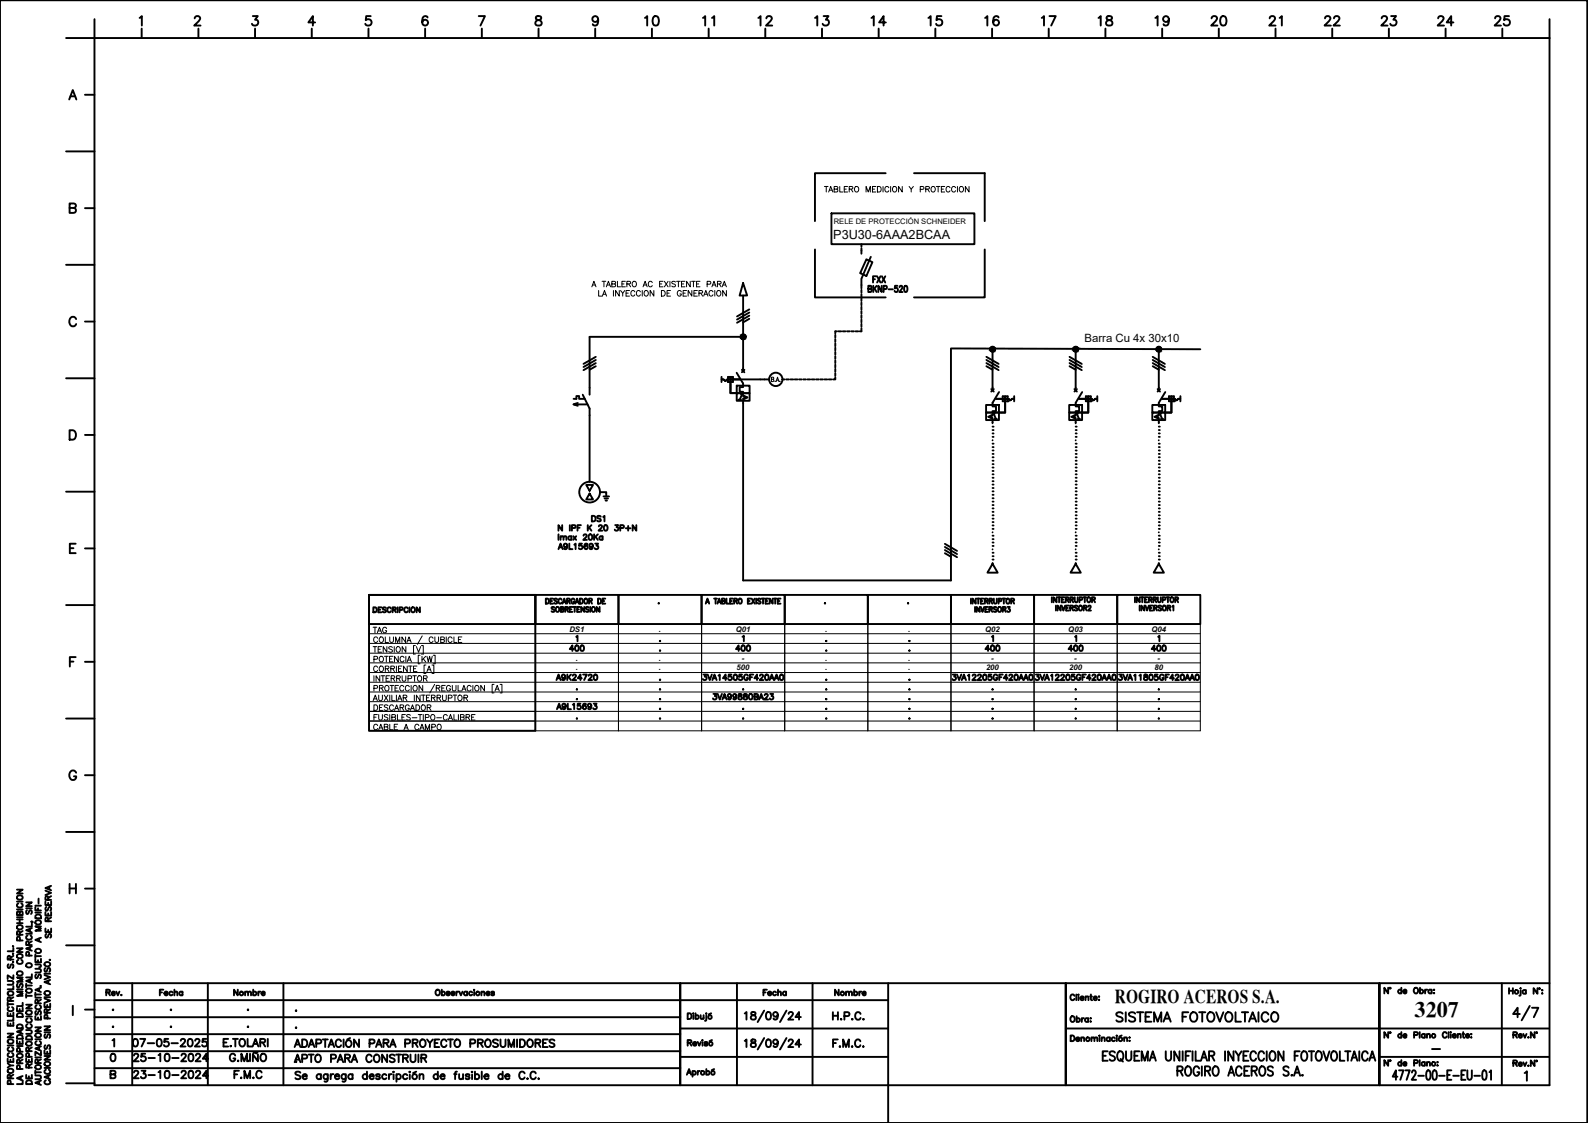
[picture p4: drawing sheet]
<svg xmlns="http://www.w3.org/2000/svg" width="420mm" height="297mm" viewBox="0 0 420 297" stroke-linecap="round" stroke-linejoin="round" font-family="sans-serif">
<defs><g id="words">
<text font-size="7.5" x="399" y="271.3">4/7</text>
<text font-size="6.2" x="294.2" y="271.6">SISTEMA FOTOVOLTAICO</text>
<text font-size="5.9" x="374.3" y="269.1">3207</text>
<g font-size="5.7">
<text x="169.3" y="8.1">10</text>
<text x="184.9" y="8.1">11</text>
<text x="199.3" y="8.1">12</text>
<text x="214.5" y="8.1">13</text>
<text x="229.3" y="8.1">14</text>
<text x="244.5" y="8.1">15</text>
<text x="259.3" y="8.1">16</text>
<text x="274.5" y="8.1">17</text>
<text x="289.3" y="8.1">18</text>
<text x="304.4" y="8.1">19</text>
<text x="319.3" y="8.1">20</text>
<text x="334.4" y="8.1">21</text>
<text x="349.2" y="8.1">22</text>
<text x="364.1" y="8.1">23</text>
<text x="379.2" y="8.1">24</text>
<text x="394.1" y="8.1">25</text>
</g>
<g font-size="5.3">
<text x="33.9" y="278">07-05-2025</text>
<text x="34.2" y="286.5">23-10-2024</text>
<text x="76.6" y="282.2">APTO PARA CONSTRUIR</text>
</g>
<text font-size="5.1" x="295" y="265.2">ROGIRO ACEROS S.A.</text>
<g font-size="4.9">
<text x="149.6" y="173.6">400</text>
<text x="193.7" y="173.6">400</text>
<text x="259.6" y="173.6">400</text>
<text x="281.5" y="173.6">400</text>
<text x="303.4" y="173.6">400</text>
<text x="34.2" y="281.9">25-10-2024</text>
</g>
<g font-size="4.4">
<text x="229.7" y="75.8">FXX</text>
<text x="97.4" y="168.6">TAG</text>
<text x="146" y="181">A9K24720</text>
<text x="14.5" y="249.4" transform="rotate(-90 14.5 249.4)">SE RESERVA</text>
<text x="26.8" y="264.6">Rev.</text>
<text x="40.9" y="264.6">Fecha</text>
<text x="60.7" y="264.6">Nombre</text>
<text x="200.7" y="264.6">Fecha</text>
<text x="219.8" y="264.6">Nombre</text>
</g>
<text font-size="3.4" fill="#000505" x="220.5" y="63.2">P3U30-6AAA2BCAA</text>
<g font-size="3.1">
<text x="173.2" y="173.6">.</text>
<text x="239.2" y="173.6">.</text>
<text x="173.2" y="183.8">.</text>
<text x="239.2" y="183.8">.</text>
<text x="305.2" y="183.8">.</text>
<text x="28.6" y="268.5">.</text>
<text x="43.7" y="268.5">.</text>
<text x="64.2" y="268.5">.</text>
<text x="76.9" y="268.8">.</text>
<text x="28.6" y="273">.</text>
<text x="43.7" y="273">.</text>
<text x="64.2" y="273">.</text>
<text x="76.9" y="282.2">.</text>
</g>
<text font-size="3" fill="#000a00" x="286.9" y="90.5">Barra Cu 4x 30x10</text>
<g font-size="2.6">
<text x="172.9" y="160.9">.</text>
<text x="217" y="160.9">.</text>
<text x="238.8" y="160.9">.</text>
<text x="173.2" y="170.7">.</text>
<text x="239.2" y="170.7">.</text>
<text x="173.2" y="181">.</text>
<text x="239.2" y="181">.</text>
<text x="151.3" y="186.3">.</text>
<text x="151.3" y="191.2">.</text>
<text x="173.2" y="186.3">.</text>
<text x="173.2" y="188.7">.</text>
<text x="173.2" y="191.2">.</text>
<text x="195.4" y="188.7">.</text>
<text x="195.4" y="191.2">.</text>
<text x="239.2" y="186.3">.</text>
<text x="239.2" y="188.7">.</text>
<text x="239.2" y="191.2">.</text>
<text x="261.4" y="186.3">.</text>
<text x="261.4" y="188.7">.</text>
<text x="261.4" y="191.2">.</text>
<text x="283.3" y="186.3">.</text>
<text x="283.3" y="188.7">.</text>
<text x="283.3" y="191.2">.</text>
<text x="305.2" y="186.3">.</text>
<text x="305.2" y="188.7">.</text>
<text x="305.2" y="191.2">.</text>
<text x="76.9" y="273">.</text>
<text x="64.2" y="281.9">.</text>
<text x="377.8" y="278.7">-</text>
</g>
<text font-size="2" fill="#000505" x="220.6" y="59.1">RELE DE PROTECCIÓN SCHNEIDER</text>
<g font-size="2">
<text x="150.6" y="167.1">DS1</text>
<text x="174.3" y="167.1">.</text>
<text x="194.7" y="167.1">Q01</text>
<text x="218.3" y="167.1">.</text>
<text x="240.3" y="167.1">.</text>
<text x="260.7" y="167.1">Q02</text>
<text x="282.7" y="167.1">Q03</text>
<text x="304.7" y="167.1">Q04</text>
<text x="152.4" y="174.8">.</text>
<text x="152.4" y="177.3">.</text>
<text x="174.3" y="174.8">.</text>
<text x="174.3" y="177.3">.</text>
<text x="194.9" y="177.3">500</text>
<text x="196.3" y="174.8">-</text>
<text x="218.3" y="174.8">.</text>
<text x="218.3" y="177.3">.</text>
<text x="240.3" y="174.8">.</text>
<text x="240.3" y="177.3">.</text>
<text x="260.9" y="177.3">200</text>
<text x="262.3" y="174.8">-</text>
<text x="282.9" y="177.3">200</text>
<text x="284.2" y="174.8">-</text>
<text x="305.4" y="177.3">80</text>
<text x="306.3" y="174.8">-</text>
</g>
</g></defs>
<!-- layer: PRINCIPAL -->
<g fill="none" stroke="#000" stroke-width=".51">
<path d="M196.6 78.2v19.3M251.6 92.3v61.2h-55v-46.9M251.6 92.2l66 .2M25 260.1h385M25 264.5h210M25 278.1h155M25 273.5h155M25 269.1h155M35 260.1v26.9M55 260.1v26.9M75 260.1v26.9M180 272h55"/>
<path d="M180 279.6h55M195 260.1v26.9M215 260.1v26.9M235 260.1v26.9M282 272h127.9M291.8 279.3h.8M293.1 278.1h-1.3v2.5h1.3M295 278.4a.71 .71 0 0 0-.9-.3 .71 .71 0 0 0-.4 .8l1.1 .6a.61 .61 0 0 1 .2 .6 .61 .61 0 0 1-.5 .5h-.4l-.5-.4M296 278.2a.83 .83 0 0 1 .9 0 .83 .83 0 0 1 .3 .8v.6a.83 .83 0 0 1-.8 1 .83 .83 0 0 1-.8-1v-.6zM297.9 278.1v1.8a.71 .71 0 0 0 .7 .7 .71 .71 0 0 0 .7-.7v-1.8M300.1 279.3h.9M301.5 278.1h-1.4v2.5h1.4"/>
<path d="M304.5 279.7h1M308.4 278.1v1.8a.71 .71 0 0 0 .7 .7 .71 .71 0 0 0 .8-.7v-1.8M312.1 278.1v2.5l-1.4-2.5v2.5M312.9 278.1v2.5M313.7 279.3h.8M315 278.1h-1.3v2.5M315.5 278.1v2.5M316.3 278.1v2.5h1.3M318.1 279.7h1M319.9 279.3l1.2-.2 .2-.3-.1-.5-.4-.2h-.9v2.5M320.6 279.3l.7 1.3M324.1 278.1v2.5"/>
<path d="M326.4 278.1v2.5l-1.4-2.5v2.5M326.9 278.1l.8 1.2v1.3M328.5 278.1l-.8 1.2M329 279.3h.8M330.3 278.1h-1.3v2.5h1.3M332.3 278.7a.78 .78 0 0 0-.9-.6 .78 .78 0 0 0-.6 .9v.6a.78 .78 0 0 0 .6 1 .78 .78 0 0 0 .9-.6M334.5 278.7a.78 .78 0 0 0-1-.6 .78 .78 0 0 0-.6 .9v.6a.78 .78 0 0 0 .6 1 .78 .78 0 0 0 1-.6M335.2 278.1v2.5M336.3 278.2a.82 .82 0 0 1 .8 0 .82 .82 0 0 1 .4 .8v.6a.82 .82 0 0 1-.8 1 .82 .82 0 0 1-.8-1v-.6zM339.6 278.1v2.5l-1.4-2.5v2.5M342.5 279.3h.9M343.9 278.1h-1.4v2.5"/>
<path d="M344.7 278.2a.82 .82 0 0 1 .8 0 .82 .82 0 0 1 .4 .8v.6a.82 .82 0 0 1-.8 1 .82 .82 0 0 1-.8-1l.1-.9zM346.3 278.1h1.4M347 278.1v2.5M348.5 278.2a.83 .83 0 0 1 .9 0 .83 .83 0 0 1 .3 .8v.6a.83 .83 0 0 1-.8 1 .83 .83 0 0 1-.8-1v-.6zM350.1 278.1l.8 2.5 .8-2.5M352.6 278.2l.2-.1a1.34 1.34 0 0 1 1 1 1.34 1.34 0 0 1-.4 1.3l-.2 .2a1.34 1.34 0 0 1-1.1-1 1.34 1.34 0 0 1 .5-1.4zM354.5 278.1v2.5h1.2M355.9 278.1h1.4M356.6 278.1v2.5M357.8 279.7h1M359.6 278.1v2.5M361.9 278.7a.78 .78 0 0 0-1-.6 .78 .78 0 0 0-.5 .9v.6a.78 .78 0 0 0 .5 1 .78 .78 0 0 0 1-.6"/>
<path d="M362.6 279.7h1M364.9 279.6h45M397.4 260.1v26.9M25 287h385M25 282.5h155M180 287v-26.9v26.9M282 287v-26.9v26.9M296.5 280.1l.6 .7M302.1 280.6v-2.5l.8 2.5 .8-2.5v2.5M304.2 280.6l.8-2.5 .8 2.5M311.5 283.2l1.2-.1 .2-.3-.1-.5-.4-.2h-.9v2.5M312.2 283.2l.7 1.4"/>
<path d="M313.9 282.2l.3-.1a1.33 1.33 0 0 1 1 .9 1.33 1.33 0 0 1-.5 1.4l-.1 .2a1.34 1.34 0 0 1-1.1-1 1.34 1.34 0 0 1 .4-1.4zM317.3 282.6a.78 .78 0 0 0-1-.5 .78 .78 0 0 0-.5 .9v.6a.78 .78 0 0 0 .7 1 .78 .78 0 0 0 .8-1h-.5M317.8 280.6l.8-2.5 .8 2.5M318 282.1v2.5M318.8 283.2h.9a.6 .6 0 0 0 .5-.6 .6 .6 0 0 0-.5-.5h-.9v2.5M319.5 283.2l.7 1.4M321.2 282.2l.2-.1a1.34 1.34 0 0 1 1.1 .9 1.34 1.34 0 0 1-.4 1.4l-.3 .2a1.34 1.34 0 0 1-1-1 1.34 1.34 0 0 1 .4-1.4zM325 284.6l.8-2.5 .8 2.5M325.3 283.7h1M328.5 282.6a.71 .71 0 0 0-1.1-.4 1.61 1.61 0 0 0 .2 2.4 .76 .76 0 0 0 .9-.6M329.2 283.2h.8M330.5 282.1h-1.3v2.5h1.3"/>
<path d="M331.2 283.2l1.2-.1 .2-.3-.1-.5-.4-.2h-.9v2.5M331.9 283.2l.7 1.4M333.6 282.2l.2-.1a1.34 1.34 0 0 1 1.1 .9 1.34 1.34 0 0 1-.5 1.4l-.2 .2a1.34 1.34 0 0 1-1.1-1 1.34 1.34 0 0 1 .5-1.4zM336.8 282.4a.74 .74 0 0 0-.8-.4 .74 .74 0 0 0-.6 .6l.2 .4 1 .5a.63 .63 0 0 1-.3 1.1h-.4l-.5-.4M341 282.4a.74 .74 0 0 0-.8-.4 .74 .74 0 0 0-.6 .6l.1 .4 1.1 .5a.63 .63 0 0 1-.3 1.1h-.5l-.4-.4M341.7 284.4h.2zM342.4 284.6l.8-2.5 .8 2.5M342.7 283.7h1M344.5 284.4h.2zM357.5 280.6l.8-2.5 .8 2.5M362.3 280.6l.8-2.5 .8 2.5M365 287v-26.9v26.9"/>
<path d="M369.7 284.8h-1.2l.8-1.7v2.5M370.2 283.1h1.1l-.8 2.5M371.8 283.1h1.2l-.8 2.5M373.6 283.7l.1-.3a.54 .54 0 0 1 .8-.1 .54 .54 0 0 1 0 .8l-1 1.5h1.2M375.2 284.6h1.5M377.6 283.2l.4-.1a1.77 1.77 0 0 1 0 2.5h-.2a2.04 2.04 0 0 1-.2-2.4zM379.2 283.2l.5-.1a1.77 1.77 0 0 1 0 2.5h-.2a2 2 0 0 1-.3-2.4zM380.7 284.6h1.5M382.9 284.3h.7M384 283.1h-1.1v2.5h1.1M384.5 284.6h1.5M386.7 284.3h.6"/>
<path d="M387.8 283.1h-1.1v2.5h1.1M388.2 283.1v1.8a.61 .61 0 0 0 .7 .7l.3-.1 .2-.6v-1.8M390.1 284.6h1.5M392.4 283.2l.4-.1a1.77 1.77 0 0 1 0 2.5h-.1a1.21 1.21 0 0 1-.5-1.4zM394.1 283.6l.4-.5v2.5M403.4 283.8l.6-.4v2.5"/>
</g>
<!-- layer: AUXILIAR -->
<g fill="none" stroke="#000" stroke-width=".51">
<path d="M234.3 45.8h-18.7v12.7M241.8 45.8h18.7v12.7M215.6 66v12.7h18.7M260.5 66v12.7h-18.7M195.8 100.4h7.7"/>
<circle cx="205.3" cy="100.3" r="1.77"/>
</g>
<!-- layer: TEXTOS -->
<g fill="none" stroke="#000" stroke-width=".26">
<path d="M218.1 49.3h1M218.6 49.3v1.5M219.2 50.8l.6-1.5 .6 1.5M219.5 50.3h.7M220.7 50h.9v-.5l-.9-.2v1.5l.9-.1 .1-.4-.4-.3M222.2 49.3v1.5h.8M223.4 50h.5M224.3 49.3h-.9v1.5h.9M224.7 50h.8l.1-.5-.9-.2v1.5M225.2 50l.5 .8M226.4 49.4a.69 .69 0 0 1 .8 .7 .69 .69 0 0 1-.8 .6l-.3-.5zM229.2 50.8v-1.5l.5 1.5 .6-1.5v1.5"/>
<path d="M230.8 50h.6M231.7 49.3h-.9v1.5h.9M232.2 49.3h.4a.78 .78 0 0 1 .6 .8 .78 .78 0 0 1-.6 .7h-.4zM233.6 49.3v1.5M235.2 49.7a.53 .53 0 0 0-.6-.4 .53 .53 0 0 0-.5 .6v.3a.53 .53 0 0 0 .5 .6 .53 .53 0 0 0 .6-.4M235.6 49.3v1.5M236.4 49.4a.69 .69 0 0 1 .9 .7 .69 .69 0 0 1-.9 .6l-.3-.5zM238.7 49.3v1.5l-1-1.5v1.5M240.5 49.3l.6 .7v.8M241.7 49.3l-.6 .7M243.5 50.1l.8-.1 .1-.5-.9-.2v1.5M244.9 50h.9l.1-.5-1-.2v1.5"/>
<path d="M245.4 50l.5 .8M246.5 49.5l.1-.1a.67 .67 0 0 1 .9 .7 .67 .67 0 0 1-1 .5zM247.7 49.3h1M248.2 49.3v1.5M249.1 50h.5M250 49.3h-.9v1.5h.9M251.4 49.7a.54 .54 0 0 0-.7-.4 .54 .54 0 0 0-.4 .6v.3a.54 .54 0 0 0 .4 .6 .54 .54 0 0 0 .7-.4M252.8 49.7a.55 .55 0 0 0-.6-.4 .55 .55 0 0 0-.4 .6v.3a.55 .55 0 0 0 .4 .6 .55 .55 0 0 0 .6-.4M253.3 49.3v1.5M253.9 49.5l.2-.1a.67 .67 0 0 1 .9 .7 .67 .67 0 0 1-1.1 .5zM256.4 49.3v1.5l-1-1.5v1.5M156.6 75.9l.5-1.5 .6 1.5"/>
<path d="M156.8 75.4h.7M158.4 76.8v1.5h.8M159.3 74.4h1M159.4 78.3l.5-1.5 .6 1.5M159.6 77.8h.7M159.8 74.4v1.5M160.4 75.9l.6-1.5 .5 1.5M160.6 75.4h.7M161.9 75.1l.8-.1 .2-.3-.4-.3h-.6v1.5l.9-.2 .1-.3-.4-.3M162.3 76.8v1.5M163.4 74.4v1.5h.8M163.9 76.8v1.5l-1-1.5v1.5"/>
<path d="M164.2 76.8l.6 .7v.8M164.5 75.1h.6M165.3 76.8l-.5 .7M165.5 74.4h-1v1.5h1M165.7 77.5h.5M165.9 75.1l.8-.1 .2-.3-.4-.3h-.6v1.5M166.3 75.1l.6 .8M166.6 76.8h-.9v1.5h.9M167.4 74.6l.2-.1a.69 .69 0 0 1 .8 .6 .69 .69 0 0 1-.8 .7l-.3-.5zM168 77.2a.53 .53 0 0 0-.7-.4 .53 .53 0 0 0-.4 .6 .61 .61 0 0 0 .2 .8 .61 .61 0 0 0 .8-.1l.1-.1M169.4 77.2a.54 .54 0 0 0-.6-.4 .54 .54 0 0 0-.4 .6 .61 .61 0 0 0 .2 .8 .61 .61 0 0 0 .8-.1v-.1M169.9 76.8v1.5"/>
<path d="M170.1 75.9l.6-1.5 .5 1.5M170.3 75.4h.7M170.5 77.1a.65 .65 0 0 1 1.1 .5 .65 .65 0 0 1-1.1 .5zM172.6 74.7a.53 .53 0 0 0-.6-.3 .53 .53 0 0 0-.5 .6v.3a.53 .53 0 0 0 .5 .6 .53 .53 0 0 0 .6-.4M173 76.8v1.5l-1-1.5v1.5M174.5 75.1h.6M175 76.8h.5a.8 .8 0 0 1 .5 .8 .8 .8 0 0 1-.5 .7h-.5zM175.4 74.4h-.9v1.5h.9M175.8 74.4l1 1.5M176.5 77.5h.5M176.8 74.4l-1 1.5M177.2 74.4v1.5"/>
<path d="M177.4 76.8h-.9v1.5h.9M178.7 74.6l-.3-.2-.7 .2 .1 .3 .8 .4v.5l-.5 .1-.4-.2M179 74.4h1M179.5 74.4v1.5M180.3 77.2a.54 .54 0 0 0-.7-.4 .54 .54 0 0 0-.4 .6 .6 .6 0 0 0 .3 .8 .6 .6 0 0 0 .8-.2v-.2h-.4M180.3 75.1h.6M180.7 77.5h.6M181.2 74.4h-.9v1.5h.9M181.7 76.8h-1v1.5h1M182.6 74.4v1.5l-.9-1.5v1.5M183 74.4h1M183 76.8v1.5l-.9-1.5v1.5"/>
<path d="M183.5 74.4v1.5M183.6 77.5h.6M184.3 75.1h.6M184.5 76.8h-.9v1.5h.9M184.9 77.5h.9v-.5l-.9-.2v1.5M185.2 74.4h-.9v1.5h.9M185.4 77.5l.5 .8M186.2 78.3l.6-1.5 .5 1.5M186.4 77.8h.7M187.1 75.2l.8-.1 .1-.6-.9-.1v1.5M188.4 75.9l.5-1.5 .6 1.5M188.6 75.4h.7"/>
<path d="M188.6 77.2a.54 .54 0 0 0-.6-.4 .54 .54 0 0 0-.4 .6 .61 .61 0 0 0 .2 .8 .61 .61 0 0 0 .8-.1v-.1M189.1 76.8v1.5M189.8 77.1a.64 .64 0 0 1 1 .5 .64 .64 0 0 1-1 .5l-.2-.3zM189.8 75.1l.8-.1 .1-.5-.9-.1v1.5M190.3 75.1l.5 .8M191.1 75.9l.5-1.5 .6 1.5M191.3 75.4h.7M192.2 76.8v1.5l-1-1.5v1.5M204.1 100.3h.5v-.5h-.5v1.1l.6-.1-.2-.5M205.1 100.8h.1M205.4 100.9l.3-1.1 .4 1.1M205.5 100.5h.4"/>
<path d="M206.3 100.8h.1M98.7 171h1M98.9 174.4l.9-.1v-.6l-.9-.1v1.5M98.9 178.7v1.5M99.2 171v1.5M99.9 176.5a.54 .54 0 0 0-.6-.3 .54 .54 0 0 0-.4 .5v.4a.54 .54 0 0 0 .4 .5 .54 .54 0 0 0 .6-.3M100.1 171.7h.5M100.5 178.7v1.5l-1-1.5v1.5M100.5 173.8a.64 .64 0 0 1 1 .5 .64 .64 0 0 1-1 .6l-.2-.4zM100.6 176.2a.69 .69 0 0 1 .9 .7 .69 .69 0 0 1-.9 .7l-.3-.5zM100.8 178.7h1M101 171h-.9v1.5h.9"/>
<path d="M101.3 178.7v1.5M101.7 173.6h1M101.9 176.9l.9-.1v-.5l-.9-.1v1.4M102.2 179.4h.5M102.2 173.6v1.5M102.4 171v1.5l-1-1.5v1.5M102.4 176.9l.5 .7M103.1 178.7h-.9v1.5h.9M103.1 174.3h.5M103.4 176.9l.8-.1 .1-.5-.9-.1v1.4M103.5 179.4h.8l.2-.4-.4-.3h-.6v1.5M103.8 171.2l-.3-.2-.7 .2 .2 .4 .8 .5-.3 .4-.7-.2"/>
<path d="M103.9 176.9l.5 .7M104 173.6h-.9v1.5h.9M104 179.4l.5 .8M104.3 171v1.5M104.7 169.9v-1.4l.5 1.4 .6-1.4v1.4M104.9 176.2v1.4M104.9 171.2a.64 .64 0 0 1 1 .6 .64 .64 0 0 1-1 .5l-.1-.4zM104.9 179.4h.9l.1-.5-1-.2v1.5M105.4 173.6v1.5l-1-1.5v1.5M105.4 179.4l.5 .8M105.4 176.9h.6M106.3 176.2h-.9v1.4h.9"/>
<path d="M106.4 178.7v1.1l.4 .4 .5-.2 .1-1.3M106.9 174a.53 .53 0 0 0-.6-.4 .53 .53 0 0 0-.4 .6 .61 .61 0 0 0 .1 .7 .61 .61 0 0 0 .8 0l.1-.2M107.3 168.5v1.4l-1-1.4v1.4M107.4 171v1.5l-1-1.5v1.5M107.4 173.6v1.5M107.7 169.9l.5-1.4 .6 1.4M107.7 176.2v1.4l-.9-1.4v1.4M107.7 175.1l.6-1.5 .6 1.5M107.9 169.4h.7M107.9 179.5l.9-.1 .1-.5-1-.2v1.5M107.9 174.6h.7M108.1 176.2h1"/>
<path d="M108.6 176.2v1.4M109.2 178.7h1M109.4 176.9h.6M109.7 178.7v1.5M109.9 170.8h-.5v2.2h.5M110.2 171l.5 1.5 .6-1.5M110.3 176.2h-.9v1.4h.9M110.6 179l.1-.2a.69 .69 0 0 1 .9 .7 .69 .69 0 0 1-.9 .6l-.3-.5zM111.1 173.3h-.4v2.3h.4M111.5 170.8h.5v2.2h-.5M111.7 173.6v1.5M111.7 168.2l-1.3 2.2"/>
<path d="M112 174.2l.6 .9M112.1 179.4h.8l.1-.5-.9-.2v1.5M112.5 179.4l.5 .8M112.6 173.6l-.9 1M112.7 175.9h-.5v2.2h.5M113 177.6l.5-1.4 .6 1.4M113 173.6l.3 1.5 .4-1.5 .3 1.5 .4-1.5M113.2 177.2h.7M114.3 175.9h.5v2.2h-.5M114.6 168.8a.53 .53 0 0 0-.6-.3 .53 .53 0 0 0-.5 .5v.4a.53 .53 0 0 0 .5 .5 .53 .53 0 0 0 .6-.3M114.6 173.3h.5v2.3h-.5M115.1 168.5v1l.4 .4 .5-.2v-1.2"/>
<path d="M116.6 169.2l.8-.1 .1-.5-.9-.1v1.4l.9-.1 .1-.4-.4-.2M118.1 168.5v1.4M119.6 168.8a.54 .54 0 0 0-.6-.3 .54 .54 0 0 0-.4 .5v.4a.55 .55 0 0 0 .4 .5 .55 .55 0 0 0 .6-.3M120.1 168.5v1.4h.8M121.3 169.2h.5M122.2 168.5h-.9v1.4h.9M98.7 185.3l.6-1.4 .5 1.4M98.9 182.1l.9-.1v-.6l-.9-.1v1.5M98.9 186.4h.5a.78 .78 0 0 1 .5 .8 .78 .78 0 0 1-.5 .7h-.5zM98.9 184.9h.7M98.9 189.7h.6M99.8 189h-.9v1.5"/>
<path d="M99.9 191.9a.53 .53 0 0 0-.6-.3 .53 .53 0 0 0-.4 .5 .61 .61 0 0 0 .2 .8 .61 .61 0 0 0 .7-.1l.1-.1M100.2 183.9v1l.4 .4h.4l.2-.4v-1M100.2 189v1l.4 .5 .4-.1 .2-.4v-1M100.2 193l.6-1.4 .5 1.4M100.4 182l.8-.1 .2-.3-.4-.3h-.6v1.5M100.4 187.1h.6M100.4 192.5h.7M100.9 182l.5 .8M101.3 186.4h-.9v1.5h.9M101.7 192.3l.8-.1 .1-.5-.9-.1v1.4l.9-.1v-.4l-.3-.2M101.7 183.9l.9 1.4M101.9 181.5a.64 .64 0 0 1 1 .5 .64 .64 0 0 1-1 .6l-.1-.4z"/>
<path d="M102.6 189.2l-.3-.2-.5 .1-.1 .4 .9 .4v.4l-.3 .2-.6-.2M102.6 186.7l-.3-.3-.5 .1-.1 .4 .8 .4 .1 .4-.3 .2-.6-.2M102.6 183.9l-.9 1.4M103.1 191.6v1.4h.9M103.1 183.9v1.4M103.1 189v1.5M103.2 181.3h1M103.7 183.9v1.4h.8M103.7 189.7l.8-.1 .2-.3-.4-.3h-.6v1.5l.9-.2 .1-.3-.4-.3M103.7 181.3v1.5M104.1 186.8a.54 .54 0 0 0-.6-.4 .54 .54 0 0 0-.4 .6v.4a.53 .53 0 0 0 .4 .5 .53 .53 0 0 0 .6-.4M104.3 192.3h.6"/>
<path d="M104.4 187.9l.5-1.5 .6 1.5M104.5 182h.6M104.6 187.4h.7M104.9 183.9v1.4M105.2 189v1.5h.8M105.2 185.3l.6-1.4 .5 1.4M105.2 191.6h-.9v1.4h.9M105.4 181.3h-.9v1.5h.9M105.4 184.9h.7M105.9 187.1h.8l.1-.5-.9-.2v1.5M106.3 189.7h.6M106.3 187.1l.5 .8"/>
<path d="M106.7 184.6l.8-.1 .1-.5-.9-.1v1.4M106.8 181.7a.54 .54 0 0 0-.6-.4 .54 .54 0 0 0-.4 .6 .6 .6 0 0 0 .2 .8 .6 .6 0 0 0 .8-.3M106.9 193l.6-1.4 .5 1.4M107.1 192.5h.7M107.2 184.6l.5 .7M107.3 189h-1v1.5h1M108.3 181.7a.53 .53 0 0 0-.6-.4 .53 .53 0 0 0-.4 .6 .61 .61 0 0 0 .1 .7 .61 .61 0 0 0 .8 0l.1-.2M108.3 186.8a.53 .53 0 0 0-.6-.4 .53 .53 0 0 0-.4 .6v.4a.52 .52 0 0 0 .5 .5 .52 .52 0 0 0 .5-.5h-.4M108.6 189.2l-.4-.2-.6 .2 .1 .3 .8 .4-.1 .5-.5 .1-.3-.2M108.6 187.9l.5-1.5 .6 1.5M108.8 181.3v1.5M108.8 187.4h.7"/>
<path d="M109.1 189.9h1.2M109.4 181.5a.64 .64 0 0 1 1 .5 .64 .64 0 0 1-1 .6l-.1-.4zM109.6 183.9v1.4M110 186.4h.5a.78 .78 0 0 1 .5 .8 .78 .78 0 0 1-.5 .7h-.5zM110.7 189h1M110.8 191.9a.54 .54 0 0 0-.6-.3 .54 .54 0 0 0-.5 .5 .6 .6 0 0 0 .3 .8 .6 .6 0 0 0 .8-.2M111.1 193l.6-1.4 .5 1.4M111.1 183.9v1.4l-.9-1.4v1.4M111.1 189v1.5M111.3 192.5h.7M111.5 183.9h1M111.6 186.7l.1-.2a.69 .69 0 0 1 .9 .7 .69 .69 0 0 1-.9 .6l-.3-.4z"/>
<path d="M111.8 181.3v1.5l-.9-1.5v1.5M112 183.9v1.4M112 189v1.5M112.5 189.8l.9-.1 .1-.4-.3-.3h-.7v1.5M112.5 193v-1.4l.6 1.4 .6-1.4v1.4M112.8 184.6h.6M113 187.1h.9l.1-.4-.3-.3h-.7v1.5M113.5 187.1l.5 .8M113.7 183.9h-.9v1.4h.9M114.1 189.2l.1-.1a.69 .69 0 0 1 .9 .6 .69 .69 0 0 1-.9 .7l-.3-.5zM114.2 184.6l.8-.1 .1-.5-.9-.1v1.4M114.2 192.3h.9l.1-.5-.3-.2h-.7v1.4"/>
<path d="M114.6 184.6l.5 .7M115 181l-1.3 2.3M115.4 182l.8-.1 .1-.5-.9-.1v1.5M115.5 189.9h1.3M115.6 184.6l.9-.1 .1-.3-.4-.3h-.6v1.4M115.8 191.8a.68 .68 0 0 1 1 .4 .68 .68 0 0 1-.8 .8l-.4-.5zM115.9 182l.5 .8M116.1 184.6l.5 .7M116.9 182h.5M117.1 183.9v1l.4 .4 .5-.2 .1-1.2M117.8 181.3h-.9v1.5h.9M118.3 189.3a.53 .53 0 0 0-.6-.3 .53 .53 0 0 0-.4 .6v.3a.53 .53 0 0 0 .4 .6 .53 .53 0 0 0 .6-.4"/>
<path d="M118.6 184.6h.9v-.6l-.9-.1v1.4M118.6 190.5l.6-1.5 .5 1.5M118.8 190h.7M119.2 181.7a.54 .54 0 0 0-.6-.4 .54 .54 0 0 0-.5 .6 .61 .61 0 0 0 .2 .7 .61 .61 0 0 0 .8 0l.1-.4h-.4M119.7 181.3v1.1l.4 .4 .5-.2v-1.3M119.9 183.9h1M120.1 189v1.5h.8M120.4 183.9v1.4M121.2 181.3v1.5h.8M121.3 184.1a.64 .64 0 0 1 1 .5 .64 .64 0 0 1-1 .5l-.2-.3zM121.3 189v1.5M121.8 189.7l.9-.1v-.4l-.9-.2v1.5l.9-.2 .1-.3-.3-.3"/>
<path d="M122.2 182.8l.5-1.5 .6 1.5M122.4 182.3h.7M122.7 184.6l.9-.1 .1-.5-1-.1v1.4M123.2 184.6l.5 .7M123.3 189.7l.8-.1 .2-.3-.4-.3h-.6v1.5M123.8 189.7l.5 .8M124.6 181.7a.53 .53 0 0 0-.6-.4 .53 .53 0 0 0-.4 .6 .61 .61 0 0 0 .2 .7 .61 .61 0 0 0 .8 0v-.2M124.8 189.7h.5M125.1 181.3v1.5M125.7 189h-.9v1.5h.9M125.8 181.5a.64 .64 0 0 1 .9 .5 .64 .64 0 0 1-.9 .6l-.2-.4zM128.2 181.3v1.5l-1-1.5v1.5"/>
<path d="M130.7 181h-.5v2.3h.5M131 182.8l.6-1.5 .5 1.5M131.2 182.3h.7M132.3 181h.5v2.3h-.5"/>
</g>
<!-- layer: 0 -->
<g fill="none" stroke="#000" stroke-width=".26">
<path d="M97.6 165.1h220v28.2h-220M97.6 177.9h220M97.6 175.3h220M97.6 172.8h220M97.6 170.2h220M97.6 167.6h220M141.6 165.1v28.2M163.6 165.1v28.2M185.6 165.1v28.2M207.6 165.1v28.2M229.6 165.1v28.2M251.6 165.1v28.2"/>
<path d="M273.6 165.1v28.2M295.6 165.1v28.2M97.6 190.7h220M97.6 188.2h220M97.6 185.6h220M97.6 183h220M97.6 180.5h220"/>
</g>
<!-- layer: TEXTOS -->
<g fill="none" stroke="#000" stroke-width=".51">
<path d="M25 5.1v5M148.7 138.9v1.5l-.9-1.5v1.5M150.8 138.9v1.5M151.3 139.7l.9-.1v-.6l-.9-.1v1.5M152.8 139.6h.6M153.7 138.9h-.9v1.5M155.5 138.9v1.5M155.9 139.5l.6 .9M156.5 138.9l-1 1M156.6 136.4h.5a.78 .78 0 0 1 .5 .8 .78 .78 0 0 1-.5 .7h-.5zM158.5 139.2l.2-.3 .5 .1 .1 .2-.9 1.2h1M159 136.7l-.4-.3-.5 .1v.4l.8 .5 .1 .3-.4 .2-.6-.2"/>
<path d="M159.6 136.7l.3-.3v1.5M160 139a.72 .72 0 0 1 .8 .5 .72 .72 0 0 1-.5 .9l-.4-.3-.1-.6zM162.8 138.9h.8l-.5 .6a.49 .49 0 0 1 .4 .7 .49 .49 0 0 1-.9-.1M164.1 139.7l.8-.1 .1-.6-.9-.1v1.5M165.6 139.7h1.2M166.2 139.1v1.3M168.4 138.9v1.5l-1-1.5v1.5M144.4 158.3a.68 .68 0 0 1 .8 .7 .68 .68 0 0 1-.8 .7zM145.6 159h.5M146.3 158.3h-.7v1.4h.7M147.4 158.5l-.3-.2-.5 .2 .1 .3 .7 .5-.3 .4-.5-.2M147.8 145.3l.5-1.5 .6 1.5"/>
<path d="M147.8 141.3v1.5M148 144.8h.7M148.3 142.1l.4-.3 .3 .1 .1 .9M148.3 141.8v1M148.6 158.7a.43 .43 0 0 0-.5-.4 .43 .43 0 0 0-.3 .5v.4a.43 .43 0 0 0 .3 .5 .43 .43 0 0 0 .5-.4M148.8 159.7l.5-1.4 .4 1.4M149 159.2h.6M149.1 142.1l.3-.3 .4 .1 .1 .9M150 159l.7-.1v-.5l-.7-.1v1.4M150.1 144.3a.46 .46 0 0 1-.7 .3 .46 .46 0 0 1-.1-.7 .46 .46 0 0 1 .7 .1l.1 .3a.68 .68 0 0 1-.6 1l-.3-.3M150.4 159l.4 .7M150.6 143.8v1.5h.9"/>
<path d="M151.2 142a.47 .47 0 0 0-.7 0 .47 .47 0 0 0 0 .7 .47 .47 0 0 0 .7-.1M151.2 141.8v1M151.7 141.8l.7 1M152 144.1l.3-.3v1.5M152 158.7a.43 .43 0 0 0-.5-.4 .43 .43 0 0 0-.3 .5v.4a.43 .43 0 0 0 .4 .5 .43 .43 0 0 0 .4-.5h-.3M152.2 159.7l.5-1.4 .4 1.4M152.4 159.2h.6M152.4 141.8l-.7 1M153.4 158.3a.68 .68 0 0 1 .8 .7 .68 .68 0 0 1-.8 .7zM154 143.8h-.7l-.1 .6a.52 .52 0 0 1 .8 0 .52 .52 0 0 1-.1 .8 .52 .52 0 0 1-.8-.2M154.4 141.7l.3-.4 .5 .3-.9 1.2h1M154.8 158.4l.1-.1a.64 .64 0 0 1 .6 .7 .64 .64 0 0 1-.7 .6l-.2-.4z"/>
<path d="M155.4 144v-.1a.72 .72 0 0 0-.9 .5 .72 .72 0 0 0 .5 .9 .46 .46 0 0 0 .5-.5 .46 .46 0 0 0-.4-.5 .46 .46 0 0 0-.5 .5M155.9 159l.6-.1 .1-.4-.7-.2v1.4M155.9 141.4a.72 .72 0 0 1 .9 .5 .72 .72 0 0 1-.5 .9l-.5-.3-.1-.5zM156.3 159l.3 .7M156.8 144.3a.46 .46 0 0 1-.6 .3 .46 .46 0 0 1-.2-.7 .46 .46 0 0 1 .8 .1v.3a.68 .68 0 0 1-.5 1l-.3-.3M157.2 141.3v1.5M157.5 143.8h.7l-.4 .5a.49 .49 0 0 1 .4 .8 .49 .49 0 0 1-.9-.1M157.5 142l.7 .8M158.2 141.3l-1 1M158.2 158.3a.68 .68 0 0 1 .8 .7 .68 .68 0 0 1-.8 .7zM159.4 159h.5M159.4 142a.47 .47 0 0 0-.7 0 .47 .47 0 0 0 0 .7 .47 .47 0 0 0 .7-.1"/>
<path d="M159.4 141.8v1M160.1 158.3h-.7v1.4h.7M186.7 159.7l.5-1.4 .4 1.4M186.9 159.2h.6M188.9 158.3h.8M189.3 158.3v1.4M189.8 159.7l.5-1.4 .5 1.4M190 159.2h.6M191 159l.7-.1 .1-.4-.8-.2v1.4l.8-.2v-.4l-.3-.1M192.2 158.3v1.4h.7M193.2 159h.4M193.9 158.3h-.7v1.4h.7"/>
<path d="M194.2 159l.7-.1 .1-.4-.8-.2v1.4M194.6 159l.5 .7M195.6 158.4l.1-.1a.64 .64 0 0 1 .6 .7 .64 .64 0 0 1-.7 .6l-.2-.4zM197.9 159h.4M198.6 158.3h-.7v1.4h.7M198.9 158.3l.8 1.4M199.7 158.3l-.8 1.4M200.1 158.3v1.4M201.3 158.5l-.3-.2-.5 .2 .1 .3 .7 .5-.3 .4-.5-.2M201.5 158.3h.8M201.9 158.3v1.4M202.6 159h.4"/>
<path d="M203.3 158.3h-.7v1.4h.7M204.4 158.3v1.4l-.8-1.4v1.4M204.7 158.3h.8M205.1 158.3v1.4M205.8 159h.4M206.5 158.3h-.7v1.4h.7M256.9 158.3v1.4M258.1 158.3v1.4l-.8-1.4v1.4M258.4 158.3h.8M258.8 158.3v1.4M259.5 159h.4M260.2 158.3h-.7v1.4h.7"/>
<path d="M260.6 159l.7-.1v-.5l-.7-.1v1.4M261 159l.4 .7M261.8 159l.6-.1v-.5l-.6-.1v1.4M262.1 159l.5 .7M263 158.3v1.2l.3 .2 .4-.2v-1.2M264.2 159h.7v-.6l-.7-.1v1.4M265.2 158.3h.8M265.6 158.3v1.4M266.4 158.4l.2-.1a.64 .64 0 0 1 .5 .7 .64 .64 0 0 1-.7 .6l-.2-.4zM267.5 159l.7-.1 .1-.4-.8-.2v1.4M267.9 159l.4 .7M278.3 158v1.3"/>
<path d="M279.5 158v1.3l-.8-1.3v1.3M279.8 158h.8M280.2 158v1.3M280.9 158.6h.4M281.6 158h-.7v1.3h.7M282 158.6l.7-.1v-.5h-.7v1.3M282.4 158.6l.4 .7M283.2 158.6l.6-.1 .1-.4-.7-.1v1.3M283.6 158.6l.4 .7M284.4 158v.9l.3 .4 .4-.2v-1.1M285.6 158.7l.7-.1v-.5l-.7-.1v1.3M286.6 158h.8"/>
<path d="M287 158v1.3M287.7 158.2l.2-.2a.61 .61 0 0 1 .7 .6 .61 .61 0 0 1-.7 .6l-.3-.4zM288.9 158.6l.7-.1 .1-.4-.8-.1v1.3M289.3 158.6l.4 .7M300.3 158v1.3M301.5 158v1.3l-.7-1.3v1.3M301.8 158h.8M302.2 158v1.3M302.9 158.6h.4M303.6 158h-.7v1.3h.7M304 158.6l.7-.1v-.4l-.7-.1v1.3M304.4 158.6l.4 .7"/>
<path d="M305.2 158.6l.6-.1 .1-.4-.7-.1v1.3M305.6 158.6l.3 .7M306.3 158v.9l.4 .4 .4-.2v-1.1M307.6 158.7l.7-.1v-.5l-.7-.1v1.3M308.6 158h.8M309 158v1.3M309.7 158.2l.2-.2a.61 .61 0 0 1 .7 .6 .61 .61 0 0 1-.7 .6l-.3-.4zM310.9 158.6l.7-.1v-.5h-.7v1.3M311.3 158.6l.4 .7M98.8 160.6h.4a.7 .7 0 0 1 .5 .7 .7 .7 0 0 1-.5 .7h-.4zM100.1 161.3h.5M100.9 160.6h-.8v1.4h.8"/>
<path d="M102.1 160.8l-.3-.2-.6 .2 .2 .3 .7 .5-.3 .4-.6-.2M103.4 161a.54 .54 0 0 0-.7-.3 .54 .54 0 0 0-.2 .7 .49 .49 0 0 0 .4 .6 .49 .49 0 0 0 .5-.4M103.9 161.3l.7-.1 .1-.4-.8-.2v1.4M104.3 161.3l.5 .7M105.2 160.6v1.4M105.7 161.3h.7l.1-.5-.8-.2v1.4M107.9 161a.54 .54 0 0 0-.7-.3 .54 .54 0 0 0-.2 .7 .49 .49 0 0 0 .3 .6 .49 .49 0 0 0 .6-.4M108.3 160.6v1.4M108.9 160.8a.57 .57 0 0 1 .9 .5 .57 .57 0 0 1-.9 .5zM111.1 160.6v1.4l-.9-1.4v1.4M146.7 160.7l-.3-.2-.5 .2 .1 .3 .7 .5-.3 .3-.5-.1M147.3 160.6l.1-.1a.63 .63 0 0 1 .6 .7 .63 .63 0 0 1-.7 .6l-.3-.4z"/>
<path d="M148.4 161.2l.6-.1 .1-.4-.7-.2v1.3l.7-.1v-.4l-.2-.1M149.5 161.2l.7-.1 .1-.4-.8-.2v1.3M149.9 161.2l.4 .6M150.7 161.2h.5M151.5 160.5h-.8v1.3h.8M151.6 160.5h.8M152 160.5v1.3M152.7 161.2h.5M153.4 160.5h-.7v1.3h.7M154.6 160.5v1.3l-.8-1.3v1.3M155.8 160.7l-.3-.2-.5 .2 .1 .3 .7 .5-.3 .3-.5-.1M156.2 160.5v1.3"/>
<path d="M156.8 160.6l.1-.1a.63 .63 0 0 1 .6 .7 .63 .63 0 0 1-.7 .6l-.3-.4zM158.6 160.5v1.3l-.7-1.3v1.3M186.1 178.4h.8l-.4 .6a.49 .49 0 0 1 .3 .8 .49 .49 0 0 1-.8-.2M187.2 178.4l.6 1.5 .5-1.5M188.5 179.9l.5-1.5 .6 1.5M188.7 179.4h.7M190.1 178.7l.3-.3v1.5M192.3 179.4h-1l.7-1v1.5M193.5 178.4h-.7l-.1 .7a.52 .52 0 0 1 .8-.1 .52 .52 0 0 1-.1 .8 .52 .52 0 0 1-.7-.2M194.3 178.5l.2-.1a.76 .76 0 0 1 .6 .8 .76 .76 0 0 1-.6 .7l-.4-.3v-.4zM196.3 178.4h-.7l-.1 .7a.52 .52 0 0 1 .8-.1 .52 .52 0 0 1-.1 .8 .52 .52 0 0 1-.7-.2M197.9 178.8a.54 .54 0 0 0-.6-.4 .54 .54 0 0 0-.4 .6v.3a.52 .52 0 0 0 .5 .6 .52 .52 0 0 0 .5-.6h-.3"/>
<path d="M198.4 179.1h.6M199.3 178.4h-.9v1.5M200.6 179.4h-1l.7-1v1.5M201.1 178.8l.1-.3 .4-.1 .3 .4-.9 1.1h1M202.6 178.5a.72 .72 0 0 1 .9 .5 .72 .72 0 0 1-.6 .9l-.4-.3zM203.6 179.9l.6-1.5 .6 1.5M203.9 179.4h.7M204.9 179.9l.6-1.5 .5 1.5M205.1 179.4h.7M206.5 178.5l.2-.1a.76 .76 0 0 1 .6 .8 .76 .76 0 0 1-.6 .7l-.2-.1-.2-.6zM218.5 169.6h.2zM218.5 172.1h.2z"/>
<path d="M218.5 179.8h.2zM252.1 178.4h.8l-.4 .6a.49 .49 0 0 1 .3 .8 .49 .49 0 0 1-.8-.2M253.2 178.4l.6 1.5 .5-1.5M254.5 179.9l.5-1.5 .6 1.5M254.7 179.4h.7M256.1 178.7l.3-.3v1.5M257.3 178.8l.2-.3 .4-.1 .3 .4-.9 1.1h1M258 160.5v1.3M258.7 178.8l.2-.3 .4-.1 .3 .4-.9 1.1h1M259.2 160.5v1.3l-.8-1.3v1.3M259.5 160.5l.4 1.3 .5-1.3M260.3 178.5l.2-.1a.76 .76 0 0 1 .5 .8 .76 .76 0 0 1-.5 .7l-.2-.1-.2-.6z"/>
<path d="M260.7 161.2h.4M261.4 160.5h-.7v1.3h.7M261.8 161.2l.6-.1v-.5l-.6-.1v1.3M262.1 161.2l.5 .6M262.3 178.4h-.7l-.1 .7a.51 .51 0 0 1 .8 0 .51 .51 0 0 1-.1 .7 .51 .51 0 0 1-.7-.2M263.7 160.7l-.3-.2-.5 .2 .1 .3 .6 .4 .1 .3-.3 .1-.5-.1M263.9 178.8a.55 .55 0 0 0-.6-.4 .55 .55 0 0 0-.5 .6v.3a.53 .53 0 0 0 .6 .6 .53 .53 0 0 0 .5-.6h-.4M264.2 160.6l.2-.1a.63 .63 0 0 1 .6 .7 .63 .63 0 0 1-.8 .6l-.2-.4zM264.4 179.1h.5M265.3 178.4h-.9v1.5M265.3 161.2l.7-.1 .1-.4-.8-.2v1.3M265.7 161.2l.4 .6"/>
<path d="M266.6 160.5h.6l-.4 .5a.42 .42 0 0 1 .4 .7 .42 .42 0 0 1-.8-.1M266.6 179.4h-1l.7-1v1.5M267 178.8l.2-.3 .4-.1 .3 .4-.9 1.1h.9M268.6 178.5l.2-.1a.76 .76 0 0 1 .6 .8 .76 .76 0 0 1-.6 .7l-.4-.3v-.4zM269.6 179.9l.6-1.5 .5 1.5M269.8 179.4h.7M270.9 179.9l.5-1.5 .6 1.5M271.1 179.4h.7M272.5 178.5a.72 .72 0 0 1 .8 .5 .72 .72 0 0 1-.5 .9l-.4-.3zM274.1 178.4h.8l-.5 .6a.49 .49 0 0 1 .4 .8 .49 .49 0 0 1-.8-.2M275.2 178.4l.6 1.5 .5-1.5M276.5 179.9l.5-1.5 .6 1.5"/>
<path d="M276.7 179.4h.7M278.1 178.7l.3-.3v1.5M279.3 178.8l.2-.3 .4-.1 .3 .4-.9 1.1h.9M279.4 160.2v1.3M280.6 160.2v1.3l-.8-1.3v1.3M280.7 178.8l.2-.3 .4-.1 .3 .4-1 1.1h1M280.9 160.2l.4 1.3 .5-1.3M282.1 160.8h.4M282.3 178.5a.72 .72 0 0 1 .8 .5 .72 .72 0 0 1-.5 .9l-.5-.3-.1-.5zM282.8 160.2h-.7v1.3h.7M283.2 160.8l.6-.1 .1-.4-.7-.1v1.3M283.6 160.8l.4 .7"/>
<path d="M284.3 178.4h-.7l-.1 .7a.52 .52 0 0 1 .8 0 .52 .52 0 0 1-.1 .7 .52 .52 0 0 1-.8-.2M285.1 160.4l-.3-.2-.5 .2 .1 .3 .7 .4-.3 .4-.5-.2M285.6 160.2a.61 .61 0 0 1 .8 .6 .61 .61 0 0 1-.8 .6l-.2-.4zM285.9 178.8a.55 .55 0 0 0-.6-.4 .55 .55 0 0 0-.5 .6v.3a.53 .53 0 0 0 .6 .6 .53 .53 0 0 0 .5-.6h-.4M286.4 179.1h.5M286.7 160.8l.7-.1 .1-.4-.8-.1v1.3M287.1 160.8l.4 .7M287.3 178.4h-.9v1.5M287.9 160.5l.2-.3 .5 .2-.7 1.1h.7M288.6 179.4h-1l.7-1v1.5M289 178.8l.2-.3 .4-.1 .3 .4-.9 1.1h.9M290.6 178.5l.2-.1a.76 .76 0 0 1 .5 .8 .76 .76 0 0 1-.5 .7l-.4-.3v-.4z"/>
<path d="M291.6 179.9l.6-1.5 .5 1.5M291.8 179.4h.7M292.9 179.9l.5-1.5 .6 1.5M293.1 179.4h.7M294.5 178.5l.2-.1a.75 .75 0 0 1 .6 .8 .75 .75 0 0 1-.6 .7l-.4-.3v-.4zM296.1 178.4h.8l-.5 .6a.49 .49 0 0 1 .4 .8 .49 .49 0 0 1-.8-.2M297.2 178.4l.6 1.5 .5-1.5M298.5 179.9l.5-1.5 .6 1.5M298.7 179.4h.7M300.1 178.7l.3-.3v1.5M301.5 178.7l.3-.3v1.5M301.5 160.2v1.3"/>
<path d="M302.8 160.2v1.3l-.8-1.3v1.3M302.8 178.5v.4a.6 .6 0 0 1 .7 .2 .6 .6 0 0 1 0 .7h-.8v-.6l.9-.4-.1-.3zM303.1 160.2l.4 1.3 .5-1.3M304.2 178.5a.72 .72 0 0 1 .9 .5 .72 .72 0 0 1-.5 .9l-.5-.3-.1-.5zM304.2 160.8h.5M305 160.2h-.8v1.3h.8M305.3 160.8l.7-.1 .1-.4-.8-.1v1.3M305.7 160.8l.4 .7M306.3 178.4h-.7l-.1 .7a.52 .52 0 0 1 .8 0 .52 .52 0 0 1-.1 .7 .52 .52 0 0 1-.8-.2M307.3 160.4l-.3-.2-.5 .2 .1 .3 .7 .4-.3 .4-.5-.2M307.8 160.2a.61 .61 0 0 1 .7 .6 .61 .61 0 0 1-.7 .6l-.2-.4zM307.9 178.8a.55 .55 0 0 0-.6-.4 .55 .55 0 0 0-.5 .6v.3a.53 .53 0 0 0 .6 .6 .53 .53 0 0 0 .5-.6h-.4"/>
<path d="M308.4 179.1h.5M308.9 160.8l.7-.1v-.4l-.7-.1v1.3M309.3 178.4h-.9v1.5M309.3 160.8l.4 .7M310.2 160.4l.3-.2v1.3M310.6 179.4h-1l.7-1v1.5M311 178.8l.2-.3 .4-.1 .3 .4-.9 1.1h.9M312.6 178.5l.2-.1a.76 .76 0 0 1 .5 .8 .76 .76 0 0 1-.5 .7l-.4-.3v-.4zM313.6 179.9l.6-1.5 .5 1.5M313.8 179.4h.7M314.9 179.9l.5-1.5 .6 1.5M315.1 179.4h.7"/>
<path d="M316.5 178.5l.2-.1a.76 .76 0 0 1 .6 .8 .76 .76 0 0 1-.6 .7l-.4-.3v-.4zM147.4 187.6l.5-1.5 .6 1.5M147.6 187.1h.7M149.7 186.6a.46 .46 0 0 1-.7 .4 .46 .46 0 0 1-.1-.7 .46 .46 0 0 1 .7 0l.1 .3a.68 .68 0 0 1-.6 1l-.3-.2M150.2 186.1v1.5h.9M151.6 186.4l.3-.3v1.5M153.6 186.1h-.7l-.1 .6a.52 .52 0 0 1 .8 0 .52 .52 0 0 1-.1 .8 .52 .52 0 0 1-.8-.2M155 186.3v-.1a.72 .72 0 0 0-.9 .5 .72 .72 0 0 0 .5 .9 .46 .46 0 0 0 .5-.4 .46 .46 0 0 0-.4-.5 .46 .46 0 0 0-.5 .4M156.4 186.6a.46 .46 0 0 1-.6 .4 .46 .46 0 0 1-.2-.7 .46 .46 0 0 1 .8 0v.3a.68 .68 0 0 1-.5 1l-.3-.2M157.1 186.1h.7l-.4 .6a.49 .49 0 0 1 .4 .8 .49 .49 0 0 1-.9-.2M188.8 183.5h.7l-.4 .6a.49 .49 0 0 1 .5 .5 .49 .49 0 0 1-.4 .5 .49 .49 0 0 1-.6-.4M189.9 183.5l.5 1.5 .6-1.5"/>
<path d="M191.1 185l.6-1.5 .6 1.5M191.3 184.5h.7M193.4 184a.46 .46 0 0 1-.6 .4 .46 .46 0 0 1-.2-.7 .46 .46 0 0 1 .8 .1v.2a.71 .71 0 0 1-.5 1l-.3-.2M194.8 184a.46 .46 0 0 1-.6 .4 .46 .46 0 0 1-.2-.7 .46 .46 0 0 1 .8 .1v.2a.71 .71 0 0 1-.5 1l-.3-.2M195.5 183.6v.4a.61 .61 0 0 1 .6 .2 .61 .61 0 0 1 .1 .7h-.7a.61 .61 0 0 1 0-.7 .61 .61 0 0 1 .7-.2v-.4zM196.6 182.4h.1zM196.9 183.6v.4a.61 .61 0 0 1 .6 .2 .61 .61 0 0 1 .1 .7h-.7a.61 .61 0 0 1 0-.7 .61 .61 0 0 1 .7-.2v-.4zM198.3 183.6a.72 .72 0 0 1 .9 .5 .72 .72 0 0 1-.5 .9l-.5-.3-.1-.5zM199.6 184.2h.8l.2-.4-.4-.3h-.6v1.5l.9-.1 .1-.4-.4-.3M200.9 185l.5-1.5 .6 1.5M201.1 184.5h.7M202.3 183.9l.3-.4h.3l.3 .3-1 1.2h1"/>
<path d="M203.8 183.5h.8l-.5 .6a.49 .49 0 0 1 .5 .5 .49 .49 0 0 1-.4 .5 .49 .49 0 0 1-.6-.4M218.5 182.4h.2zM218.5 184.9h.2zM218.5 190.1h.2zM218.6 187.4v.2zM262.5 182.4h.2zM284.6 182.3h.1M29.5 278.8a.64 .64 0 0 1 1 .3l.1 .5a.89 .89 0 0 1-.6 1.1h-.2a1.27 1.27 0 0 1-.3-1.9zM29.8 275.2l.4-.4v2M59.1 275.7h.8M60.4 274.8h-1.3v2h1.3M60.9 276.7h.2z"/>
<path d="M61.6 274.8h1.3M62.2 279.2a.73 .73 0 0 0-.8-.5 .73 .73 0 0 0-.6 .8v.5a.71 .71 0 0 0 .7 .7 .71 .71 0 0 0 .7-.7h-.4M62.3 274.8v2M63.5 275.1a.73 .73 0 0 1 .9-.3 .73 .73 0 0 1 .5 .8v.4a.76 .76 0 0 1-.8 .8 .76 .76 0 0 1-.8-.8zM65.5 274.8v2h1.2M66.1 278.7v2M66.8 276.8l.8-2 .8 2M67.1 276.1h1M68.1 278.3l-.2 .3-.5-.3-.4 .3M68.2 278.9v1.8l-1.3-1.8v1.8M68.9 275.7h1.1l.1-.7-1.2-.2v2M69.1 279a.73 .73 0 0 1 .8-.3 .73 .73 0 0 1 .5 .8v.5a.76 .76 0 0 1-.7 .7 .76 .76 0 0 1-.8-.7z"/>
<path d="M69.5 275.7l.7 1.1M70.8 274.8v2M197 268.1l.5-.4v2M197 275.3l.5-.4v2.1M198.8 267.8v.6l.6 .1a.58 .58 0 0 1 .6 .6 .58 .58 0 0 1-.5 .6h-.4a.57 .57 0 0 1-.5-.6 .57 .57 0 0 1 .6-.6l.4-.1a.38 .38 0 0 0 .2-.6zM198.8 275v.6l.6 .2a.58 .58 0 0 1 .6 .5 .58 .58 0 0 1-.5 .7h-.4a.57 .57 0 0 1-.5-.7 .57 .57 0 0 1 .6-.5l.4-.1a.38 .38 0 0 0 .2-.7zM202.2 267.3l-1.7 3M202.2 274.6l-1.7 3M202.9 267.8a.64 .64 0 0 1 1 .3l.1 .4a.89 .89 0 0 1-.6 1.2h-.2a1.27 1.27 0 0 1-.3-1.9zM202.9 275a.64 .64 0 0 1 1 .3l.1 .5a.89 .89 0 0 1-.6 1.2h-.2a1.27 1.27 0 0 1-.3-2zM205.8 268.4a.63 .63 0 0 1-.8 .5 .63 .63 0 0 1-.3-1 .63 .63 0 0 1 1 .1 1.06 1.06 0 0 1-.7 1.7l-.3-.3M205.8 275.6a.63 .63 0 0 1-.8 .6 .63 .63 0 0 1-.3-1 .63 .63 0 0 1 1 0 1.06 1.06 0 0 1-.7 1.8l-.3-.3"/>
<path d="M208.1 267.3l-1.7 3M208.1 274.6l-1.7 3M208.7 268.2l.3-.5h.4l.4 .4-.3 .6-.9 1h1.3M208.7 275.4l.3-.5h.4l.4 .4-.3 .7-.9 1h1.3M211.9 269h-1.4l.9-1.3v2M211.9 276.3h-1.4l.9-1.4v2.1M220.4 267.7v2M220.4 268.7h1.3M220.4 275.9h.8M221.7 274.9h-1.3v2.1M221.7 267.7v2M222.1 276.8h.2z"/>
<path d="M222.5 269.5v.2zM223.1 277v-2.1l.7 2.1 .8-2.1v2.1M223.4 268.8l1.2-.1 .1-.3-.1-.5-1.2-.2v2M225.4 276.8h.2zM225.5 269.5v.2zM227.6 275.4a.73 .73 0 0 0-.8-.5 .73 .73 0 0 0-.6 .8v.5a.73 .73 0 0 0 .6 .8 .73 .73 0 0 0 .8-.5M227.7 268.2a.73 .73 0 0 0-.8-.5 .73 .73 0 0 0-.6 .8 .83 .83 0 0 0 .2 1 .83 .83 0 0 0 1.1-.1l.1-.2M228.3 276.8h.2zM228.5 269.5v.2zM29.2 284.2l1.2-.1 .2-.3-.1-.4-1.3-.2v2h.9a.52 .52 0 0 0 .5-.5 .52 .52 0 0 0-.5-.5M62 284.2h.8M62.9 280.6h.2z"/>
<path d="M63.2 283.2h-1.2v2M63.8 285v.2zM63.9 280.7v-2l.7 2 .8-2v2M64.7 285.2v-2l.7 2 .8-2v2M67 285v.2zM69.2 283.7a.74 .74 0 0 0-.8-.5 .74 .74 0 0 0-.6 .8 .83 .83 0 0 0 .2 1 .83 .83 0 0 0 1.1-.1l.1-.2"/>
</g>
<!-- layer: 0 -->
<g fill="none" stroke="#000" stroke-width=".51">
<path d="M196.6 74.9l1.1 3.3h-2zM157.6 94.4l-3.2 1.9M157.6 95.2l-3.2 1.9M157.6 96l-3.2 1.9M157.6 96.9l-1.6 .9M196.6 89.1h-40.6v13.5M198.2 81.8l-3.2 1.9M198.2 82.7l-3.2 1.8M198.2 83.5l-3.2 1.9M198.2 84.3l-1.6 1M261 94.4l3.2 1.9M261 95.2l3.2 1.9"/>
<path d="M261 96l3.2 1.9M261 96.9l1.6 .9M262.6 92.4v10.2M283 94.4l3.2 1.9M283 95.2l3.2 1.9M283 96l3.2 1.9M283 96.9l1.6 .9M284.6 92.4v10.2M305 94.4l3.2 1.9M305 95.2l3.2 1.9M305 96l3.2 1.9M305 96.9l1.6 .9"/>
<path d="M306.6 92.4v10.2M156 109.9v17.5M262.6 111.7v.3M262.6 116.4v.1M284.6 111.7v.3M284.6 116.4v.1M306.6 111.7v.3M306.6 116.4v.1M155.1 128.3h1.8l-.9 1.5zM156 130.5l.9 1.6h-1.8zM158.7 130.2h1.7v1.1M159.7 131.3h1.4"/>
<path d="M160 131.9h.9M160.2 132.4h.4M97.6 157.4h44v7.7h-44zM97.6 157.4h44v35.9h-44zM141.6 157.4h22v7.7h-22zM163.6 157.4h22v7.7h-22zM185.6 157.4h22v7.7h-22zM207.6 157.4h22v7.7h-22zM229.6 157.4h22v7.7h-22zM250 143.9l3.2 1.8M250 144.7l3.2 1.8M250 145.5l3.2 1.9"/>
<path d="M250 146.3l1.6 1M251.6 157.4h22v7.7h-22zM262.6 149.1l1.4 2.4h-2.7zM262.6 140.8h.1M262.6 145.3h.1M262.6 148.9v.2M273.6 157.4h22v7.7h-22zM284.6 149.1l1.4 2.4h-2.7zM284.6 140.8h.1M284.6 145.3h.1M284.6 148.9v.2M295.6 157.4h22v7.7h-22z"/>
<path d="M306.6 149.1l1.4 2.4h-2.8zM306.6 140.8h.1M306.6 145.3h.1M306.6 148.9v.2M78 277l.7-2.1 .8 2.1M79.9 274.9h.7a1.08 1.08 0 0 1 .7 1 1.08 1.08 0 0 1-.7 1.1h-.7zM81.7 277l.7-2.1 .8 2.1M83.7 276h.8a.54 .54 0 0 0 .5-.7l-.5-.4h-.8v2.1M85.4 274.9h1.3M86 274.9v2.1M86.9 277l.8-2.1 .7 2.1M90.2 275.4a.73 .73 0 0 0-.8-.5 .73 .73 0 0 0-.6 .8v.5a.73 .73 0 0 0 .6 .8 .73 .73 0 0 0 .8-.5"/>
<path d="M90.9 274.9v2.1M92.6 274.6l-.7 .3M95 274.9v2.1l-1.3-2.1v2.1M97.8 276h.8a.54 .54 0 0 0 .5-.7l-.5-.4h-.8v2.1M99.5 277l.7-2.1 .8 2.1M101.5 275.9l1.1-.1 .2-.3-.1-.4-1.2-.2v2.1M102.2 275.9l.6 1.1M103.2 277l.7-2.1 .8 2.1M107.2 276h.8a.54 .54 0 0 0 .5-.7l-.5-.4h-.8v2.1M109.2 275.9l1.1-.1 .2-.3-.1-.4-1.2-.2v2.1M109.9 275.9l.6 1.1M111.3 275.2a.73 .73 0 0 1 .8-.2 .73 .73 0 0 1 .5 .7v.5a.76 .76 0 0 1-.8 .8 .76 .76 0 0 1-.7-.8z"/>
<path d="M113 274.9l.7 1v1.1M114.5 274.9l-.8 1M115 275.9h.8M116.2 274.9h-1.2v2.1h1.2M118.1 275.4a.73 .73 0 0 0-.8-.5 .73 .73 0 0 0-.6 .8v.5a.73 .73 0 0 0 .6 .8 .73 .73 0 0 0 .8-.5M118.5 274.9h1.3M119.2 274.9v2.1M120.4 275.2a.73 .73 0 0 1 .9-.2 .73 .73 0 0 1 .5 .7v.5a.76 .76 0 0 1-.8 .8 .76 .76 0 0 1-.8-.8zM124.4 276h.9a.53 .53 0 0 0 .5-.5 .53 .53 0 0 0-.5-.6h-.9v2.1M126.4 275.9l1.2-.1 .2-.5-.5-.4h-.9v2.1M127.1 275.9l.7 1.1M128.5 275.2a.73 .73 0 0 1 .9-.2 .73 .73 0 0 1 .5 .7v.5a.76 .76 0 0 1-.8 .8 .76 .76 0 0 1-.8-.8z"/>
<path d="M131.8 275.2a.74 .74 0 0 0-.8-.3 .74 .74 0 0 0-.6 .5l.2 .3 1 .4 .2 .6a.86 .86 0 0 1-1.4 0M132.4 274.9l.1 1.8a.67 .67 0 0 0 .7 .2 .67 .67 0 0 0 .6-.5v-1.5M134.5 277v-2.1l.8 2.1 .7-2.1v2.1M136.8 274.9v2.1M137.6 274.9h.6a1.08 1.08 0 0 1 .7 1 1.08 1.08 0 0 1-.7 1.1h-.6zM139.7 275.2a.73 .73 0 0 1 .8-.2 .73 .73 0 0 1 .5 .7v.5a.76 .76 0 0 1-.8 .8 .76 .76 0 0 1-.7-.8zM141.7 275.9l1.1-.1 .2-.5-.5-.4h-.8v2.1M142.3 275.9l.7 1.1M143.7 275.9h.7M144.9 274.9h-1.2v2.1h1.2M146.7 275.2a.75 .75 0 0 0-.7-.3 .75 .75 0 0 0-.6 .5l.2 .3 .9 .4 .2 .6a.85 .85 0 0 1-1.3 0M79.5 283.7l-.5-.3-.9 .3 .2 .5 1 .4 .2 .3v.3l-.5 .2-.9-.2"/>
<path d="M80.1 284.7h1.1a.62 .62 0 0 0-.9-.5 .62 .62 0 0 0-.2 1l.4 .2 .7-.2M84.9 284.4a.64 .64 0 0 0-.9-.1 .64 .64 0 0 0 0 1 .64 .64 0 0 0 .9-.1M84.9 284.1v1.3M86.7 284.1v1.5a.54 .54 0 0 1-.7 .5l-.1-.1M86.7 284.4a.64 .64 0 0 0-.9-.1 .64 .64 0 0 0 0 1 .64 .64 0 0 0 .9-.1M87.5 284.1v1.3M88.2 284.1a.65 .65 0 0 0-.7 .6M88.6 284.7h1.2a.62 .62 0 0 0-.9-.5 .62 .62 0 0 0-.2 1l.4 .2 .7-.2M91.5 284.1v1.5a.54 .54 0 0 1-.7 .5l-.2-.1M91.5 284.4a.64 .64 0 0 0-1-.1 .64 .64 0 0 0 0 1 .64 .64 0 0 0 1-.1M93.3 284.4a.64 .64 0 0 0-1-.1 .64 .64 0 0 0 0 1 .64 .64 0 0 0 1-.1M93.3 284.1v1.3"/>
<path d="M97.1 284.4a.64 .64 0 0 0-1-.1 .64 .64 0 0 0 0 1 .64 .64 0 0 0 1-.1M97.1 283.4v2M97.8 284.7h1.1a.62 .62 0 0 0-.9-.5 .62 .62 0 0 0-.1 1l.3 .2 .7-.2M100.5 284.4a.59 .59 0 0 0-1 0l1 .7-.1 .3h-.3h-.5l-.1-.2M102.2 284.4a.64 .64 0 0 0-.9-.1 .64 .64 0 0 0 0 1 .64 .64 0 0 0 .9-.1M102.9 284.1v1.3M103.7 284.1a.65 .65 0 0 0-.8 .6M104.1 284.2v1.2M104.9 284.4a.64 .64 0 0 1 .9-.1 .64 .64 0 0 1 0 1 .64 .64 0 0 1-.9-.1M104.9 284.1v2M107.8 284.4a.64 .64 0 0 0-1-.1 .64 .64 0 0 0 0 1 .64 .64 0 0 0 1-.1M108.4 284.2v1.2"/>
<path d="M111 284.5l.5-.4 .5 .1v1.2M111 284.1v1.3M115.8 284.4a.64 .64 0 0 0-.9-.1 .64 .64 0 0 0 0 1 .64 .64 0 0 0 .9-.1M115.8 283.4v2M116.5 284.7h1.2a.62 .62 0 0 0-.9-.5 .62 .62 0 0 0-.2 1l.4 .2 .7-.2M120.1 284.1h.7M120.9 283.4l-.4 .1-.1 .3v1.6M121.5 284.1l.1 1.3h.4l.5-.3M122.5 284.1v1.3M124.2 284.4a.59 .59 0 0 0-1 0l1 .7-.1 .3h-.3h-.5l-.1-.2M124.8 283.5h.2zM124.9 284.2v1.2"/>
<path d="M125.7 284.4a.64 .64 0 0 1 .9-.1 .64 .64 0 0 1 0 1 .64 .64 0 0 1-.9-.1M125.7 283.4v2M127.5 283.4v2M128.1 284.7h1.2a.62 .62 0 0 0-.9-.5 .62 .62 0 0 0-.2 1l.4 .2 .7-.2M133 284.4a.64 .64 0 0 0-1-.1 .64 .64 0 0 0 0 1 .64 .64 0 0 0 1-.1M133 283.4v2M133.7 284.7h1.1a.62 .62 0 0 0-.9-.5 .62 .62 0 0 0-.1 1l.3 .2 .7-.2M138.8 283.9a.74 .74 0 0 0-.8-.5 .74 .74 0 0 0-.6 .8 .83 .83 0 0 0 .2 1.1 .83 .83 0 0 0 1.1-.1l.1-.2M139.5 285.4h.2zM141.8 283.9a.73 .73 0 0 0-.9-.5 .73 .73 0 0 0-.6 .8 .83 .83 0 0 0 .3 1.1 .83 .83 0 0 0 1.1-.1l.1-.2M142.5 285.2v.2z"/>
<circle cx="196.6" cy="89.1" r=".67"/>
<circle cx="262.6" cy="92.4" r=".67"/>
<circle cx="284.6" cy="92.4" r=".67"/>
<circle cx="306.6" cy="92.4" r=".67"/>
<circle cx="156" cy="130.2" r="2.74"/>
<circle cx="92.2" cy="276" r=".88"/>
<circle cx="109.7" cy="284.8" r=".67"/>
</g>
<g fill="#000" stroke="#000" stroke-width=".26">
<path d="M196.6 89.7h.2zM196.6 89.7l.1 .1zM262.5 91.7h.2zM262.6 93h.2zM284.6 93h.2zM306.5 91.7h.2zM306.6 93h.2z"/>
<path d="M196 89.1l.6 .1zM196 89.1l.6 .1z"/>
<path d="M196 89.2l.6 .2zM196 89.2l.6 .2z"/>
<path d="M196 89.4l.6 .1zM196 89.4l.6 .1z"/>
<path d="M196.1 89.5l.5 .1zM196.1 89.5l.5 .1z"/>
<path d="M196.2 89.6h.4zM196.2 89.6h.4z"/>
<path d="M196.3 89.6l.3 .1zM196.3 89.6l.3 .1z"/>
<path d="M196.4 89.7l.2 .1zM196.4 89.7l.2 .1z"/>
<path d="M196.6 88.4l.2 .1zM196.4 88.5h.4z"/>
<path d="M196.4 88.5h.5zM196.3 88.5h.6z"/>
<path d="M196.3 88.5l.7 .1zM196.2 88.6h.8z"/>
<path d="M196.6 89.7h.4zM196.6 89.7h.2z"/>
<path d="M196.2 88.6l.9 .1zM196.1 88.7h1z"/>
<path d="M196.6 89.6h.4zM196.6 89.6l.4 .1z"/>
<path d="M196.1 88.7l1.1 .1zM196.1 88.7l1.1 .1z"/>
<path d="M196.6 89.5h.5zM196.6 89.5l.4 .1z"/>
<path d="M196.1 88.8l1.1 .1zM196.1 88.8l1.1 .1z"/>
<path d="M196.6 89.4h.6zM196.6 89.4l.5 .1z"/>
<path d="M196 88.9l1.3 .1zM196 88.9l1.3 .1z"/>
<path d="M196.6 89.3h.7zM196.6 89.3l.6 .1z"/>
<path d="M196 89l1.3 .1zM196 89l1.3 .1z"/>
<path d="M196.6 89.2h.7zM196.6 89.2l.7 .1z"/>
<path d="M196.6 89.1h.7zM196.6 89.1l.7 .1z"/>
<path d="M262 92.4l.6 .1zM262 92.4l.6 .1z"/>
<path d="M262 92.5l.6 .1zM262 92.5l.6 .1z"/>
<path d="M262 92.6l.6 .1zM262 92.6l.6 .1z"/>
<path d="M262.1 92.7l.5 .1zM262.1 92.7l.5 .1z"/>
<path d="M262.1 92.8l.5 .1zM262.1 92.8l.5 .1z"/>
<path d="M262.2 92.9l.4 .1zM262.2 92.9l.4 .1z"/>
<path d="M262.4 93h.2zM262.4 93h.2z"/>
<path d="M262.5 91.7l.4 .1zM262.4 91.8h.5z"/>
<path d="M262.4 91.8h.6zM262.2 91.8h.8z"/>
<path d="M262.6 92.9h.3zM262.6 92.9l.2 .1z"/>
<path d="M262.2 91.8l.9 .1zM262.1 91.9h1z"/>
<path d="M262.6 92.9h.4zM262.6 92.9h.3z"/>
<path d="M262.1 91.9l1.1 .1zM262.1 91.9l1.1 .1h-1.1z"/>
<path d="M262.6 92.8h.5zM262.6 92.8l.4 .1z"/>
<path d="M262.1 92l1.1 .1zM262.1 92l1.1 .1z"/>
<path d="M262.6 92.7h.6zM262.6 92.7l.5 .1z"/>
<path d="M262 92.1l1.2 .2zM262 92.1l1.2 .2h-1.2z"/>
<path d="M262.6 92.6h.6zM262.6 92.6l.6 .1z"/>
<path d="M262 92.3l1.3 .1zM262 92.3l1.3 .1z"/>
<path d="M262.6 92.5h.6zM262.6 92.5l.6 .1z"/>
<path d="M262.6 92.4h.7zM262.6 92.4l.6 .1z"/>
<path d="M284 92.4l.6 .1zM284 92.4l.6 .1z"/>
<path d="M284 92.5l.6 .1zM284 92.5l.6 .1z"/>
<path d="M284 92.6l.6 .1zM284 92.6l.6 .1z"/>
<path d="M284.1 92.7l.5 .1zM284.1 92.7l.5 .1z"/>
<path d="M284.1 92.8l.5 .1zM284.1 92.8l.5 .1z"/>
<path d="M284.2 92.9l.4 .1zM284.2 92.9l.4 .1z"/>
<path d="M284.4 93h.2zM284.4 93h.2z"/>
<path d="M284.5 91.7h.3zM284.4 91.7h.4z"/>
<path d="M284.4 91.7l.5 .1zM284.3 91.8h.6z"/>
<path d="M284.3 91.8h.7zM284.2 91.8h.8z"/>
<path d="M284.6 92.9h.3zM284.6 92.9l.2 .1z"/>
<path d="M284.2 91.8l.9 .1zM284.2 91.8l.9 .1z"/>
<path d="M284.6 92.9h.4zM284.6 92.9h.3z"/>
<path d="M284.1 91.9l1.1 .1zM284.1 91.9l1.1 .1h-1.2z"/>
<path d="M284.6 92.8h.5zM284.6 92.8l.4 .1z"/>
<path d="M284 92l1.2 .1zM284 92l1.2 .1z"/>
<path d="M284.6 92.7h.6zM284.6 92.7l.5 .1z"/>
<path d="M284 92.1l1.2 .2zM284 92.1l1.2 .2z"/>
<path d="M284.6 92.6h.6zM284.6 92.6l.6 .1z"/>
<path d="M284 92.3l1.3 .1zM284 92.3l1.3 .1z"/>
<path d="M284.6 92.4l.7 .1zM284.6 92.4l.7 .1z"/>
<path d="M284.6 92.5h.7zM284.6 92.5l.6 .1z"/>
<path d="M305.9 92.4l.7 .1zM305.9 92.4l.7 .1z"/>
<path d="M305.9 92.5l.7 .1zM305.9 92.5l.7 .1z"/>
<path d="M306 92.6l.6 .1zM306 92.6l.6 .1z"/>
<path d="M306 92.7l.6 .1zM306 92.7l.6 .1z"/>
<path d="M306.1 92.8l.5 .1zM306.1 92.8l.5 .1z"/>
<path d="M306.2 92.9l.4 .1zM306.2 92.9l.4 .1z"/>
<path d="M306.3 93h.3zM306.3 93h.3z"/>
<path d="M306.5 91.7l.4 .1zM306.3 91.8h.6z"/>
<path d="M306.3 91.8h.7zM306.2 91.8h.8z"/>
<path d="M306.6 92.9h.3zM306.6 92.9l.2 .1z"/>
<path d="M306.2 91.8l.9 .1zM306.1 91.9h1z"/>
<path d="M306.6 92.9h.4zM306.6 92.9h.3z"/>
<path d="M306.1 91.9l1 .1zM306.1 91.9l1 .1h-1.1z"/>
<path d="M306.6 92.8h.5zM306.6 92.8l.4 .1z"/>
<path d="M306 92l1.2 .1zM306 92l1.2 .1z"/>
<path d="M306.6 92.7h.6zM306.6 92.7l.5 .1z"/>
<path d="M306 92.1l1.2 .2zM306 92.1l1.2 .2h-1.3z"/>
<path d="M306.6 92.6h.6zM306.6 92.6l.6 .1z"/>
<path d="M305.9 92.3l1.4 .1zM305.9 92.3l1.4 .1z"/>
<path d="M306.6 92.4l.7 .1zM306.6 92.4l.7 .1z"/>
<path d="M306.6 92.5h.7zM306.6 92.5l.6 .1z"/>
</g>
<!-- layer: SIM_SIMBOLOS -->
<g fill="none" stroke="#000" stroke-width=".51">
<path d="M227.9 66.3v.8M229.2 68.6l1.6 .7-1.6 3.7-1.6-.8zM230.4 67.9l-2.5 5.8v1.7M190.9 99.7v1.4M192.6 99.7h1.3v1.3h-1.3zM193.3 99.7v4.3h1.6M194.9 98.6l1.7 2.8v1h-.9v1.2h.9v.4M196.3 97.8l.7 .7M196.6 97.5v.6M197 97.8l-.7 .7M151.8 105.5h.7v-.7h.7v.7h1.5M151.8 107h3.6"/>
<path d="M152.9 106.6l-1.1 .4 1.1 .3M154.2 104.4l1.8 3.7v1.8M156 102.6v1.8M190.9 100.4h.6M191.6 100.4v.1M191.6 100.5l.2 .2M191.8 100.7h.1M191.9 100.8h.1M192.2 100.5l-.2 .2M192.3 100.4l-.1 .1M192.4 100.4h-.1M192.5 100.4h3.3"/>
<path d="M194.9 102h3.4v2h-3.4zM194.9 104h3.4v2h-3.4zM195.5 105.7h.5M196 104.3h.6M196.3 104.3l-.6 1.4M196.6 104.6l1.1 .5-1.1 .6M196.6 104.8l.7 .3-.7 .4M196.6 106v.6M260.9 107.1h3.4v2h-3.4zM260.9 109.1h3.4v2h-3.4zM262.3 102.9l.6 .7M262.6 102.6v.6"/>
<path d="M262.6 111.1v.6M262.6 109.4h.6M262.6 109.7l-1.1 .5 1.1 .6M262.6 109.9l-.7 .3 .7 .4M262.9 109.4l.6 1.4M262.9 102.9l-.6 .7M263.2 110.8h.6M263.4 105.5h3.4M264.3 103.7l-1.7 2.8v1h.9v1.2h-.9v.4M265.3 104.8h1.3v1.3h-1.3zM266 104.8v4.3h-1.7M266.8 105.5h.1"/>
<path d="M266.9 105.6h.1M267 105.6l.1 .1M267.1 105.7l.1 .1M267.3 105.9h.1M267.4 105.8h.1M267.5 105.7v.1M267.7 105.6l-.2 .1M267.8 105.5h-.1M267.9 105.5h.4M268.3 104.8v1.4M282.9 107.1h3.4v2h-3.4zM282.9 109.1h3.4v2h-3.4z"/>
<path d="M284.3 102.9l.6 .7M284.6 102.6v.6M284.6 111.1v.6M284.6 109.4h.6M284.6 109.7l-1.1 .5 1.1 .6M284.6 109.9l-.7 .3 .7 .4M284.9 109.4l.6 1.4M284.9 102.9l-.6 .7M285.2 110.8h.5M285.4 105.5h3.4M286.3 103.7l-1.7 2.8v1h.9v1.2h-.9v.4M287.3 104.8h1.3v1.3h-1.3z"/>
<path d="M288 104.8v4.3h-1.7M288.8 105.5h.1M288.9 105.6l.2 .1M289.1 105.7v.1M289.2 105.8h.1M289.2 105.9h.2M289.6 105.6l-.2 .2M289.7 105.6h-.1M290.3 105.5h-.6M290.3 104.8v1.4M304.9 107.1h3.4v2h-3.4zM304.9 109.1h3.4v2h-3.4z"/>
<path d="M306.3 102.9l.6 .7M306.6 102.6v.6M306.6 111.1v.6M306.6 109.7l-1.1 .5 1.1 .6M306.6 109.9l-.7 .3 .7 .4M306.6 109.4h.6M306.9 109.4l.6 1.4M306.9 102.9l-.6 .7M307.2 110.8h.5M307.4 105.5h3.3M308.3 103.7l-1.7 2.8v1h.9v1.2h-.9v.4M309.3 104.8h1.3v1.3h-1.3z"/>
<path d="M309.9 104.8v4.3h-1.6M310.8 105.5h.1M310.9 105.6h.1M311 105.6l.2 .2M311.2 105.9h.2M311.4 105.8h.1M311.5 105.7v.1M311.7 105.6l-.2 .1M311.8 105.5h-.1M311.9 105.5h.4M312.3 104.8v1.4"/>
</g>
<g fill="#000">
<circle cx="192.6" cy="101" r=".25"/>
<circle cx="266.6" cy="106.1" r=".25"/>
<circle cx="288.6" cy="106.1" r=".25"/>
<circle cx="310.6" cy="106.1" r=".25"/>
</g>
<g fill="none" stroke="#000" stroke-width=".51">
<path d="M227.9 64.6v.6M227.9 65.6v.7M227.9 75.4v.9M227.9 76.7v.7M227.9 77.8v.7M227.9 78.9v.7M221 99.8v.6h-.6M221 88.6v.7M221 89.7v.8M221 90.8v.8M221 91.9v.8M221 93.1v.7"/>
<path d="M221 94.2v.7M221 95.3v.8M221 96.4v.8M221 97.6v.7M221 98.7v.7M221.5 87.6h-.5v.6M221.8 87.6h.8M223 87.6h.7M224.1 87.6h.7M225.2 87.6h.8M226.3 87.6h.8M227.9 86.8v.8h-.4"/>
<path d="M227.9 80v.8M227.9 81.1v.8M227.9 82.3v.7M227.9 83.4v.7M227.9 84.5v.8M227.9 85.6v.8M207 100.4h.6M208 100.4h.8M209.1 100.4h.8M210.2 100.4h.8M211.4 100.4h.7M212.5 100.4h.8"/>
<path d="M213.6 100.4h.8M214.8 100.4h.7M215.9 100.4h.7M217 100.4h.8M218.1 100.4h.8M219.3 100.4h.7"/>
</g>
<!-- layer: RECUADRO -->
<path d="M97.6 165.1v28.2" fill="none" stroke="#000" stroke-width=".26"/>
<!-- layer: Bloques_b -->
<path d="M220 56.4h37.8v8.2h-37.8z" fill="none" stroke="#000505" stroke-width=".51"/>
<!-- layer: 0 -->
<g fill="#000">
<circle cx="262.6" cy="118.3" r=".25"/>
<circle cx="262.6" cy="117.4" r=".25"/>
<circle cx="262.6" cy="114.6" r=".25"/>
<circle cx="262.6" cy="113.8" r=".25"/>
<circle cx="262.6" cy="119.2" r=".25"/>
<circle cx="262.6" cy="115.6" r=".25"/>
<circle cx="262.6" cy="112.8" r=".25"/>
<circle cx="284.6" cy="117.4" r=".25"/>
<circle cx="284.6" cy="119.2" r=".25"/>
<circle cx="284.6" cy="118.3" r=".25"/>
<circle cx="284.6" cy="113.8" r=".25"/>
<circle cx="284.6" cy="115.6" r=".25"/>
<circle cx="284.6" cy="114.6" r=".25"/>
<circle cx="284.6" cy="112.8" r=".25"/>
<circle cx="306.6" cy="118.3" r=".25"/>
<circle cx="306.6" cy="117.4" r=".25"/>
<circle cx="306.6" cy="114.6" r=".25"/>
<circle cx="306.6" cy="113.8" r=".25"/>
<circle cx="306.6" cy="115.6" r=".25"/>
<circle cx="306.6" cy="112.8" r=".25"/>
<circle cx="306.6" cy="119.2" r=".25"/>
<circle cx="262.6" cy="138.1" r=".25"/>
<circle cx="262.6" cy="131.8" r=".25"/>
<circle cx="262.6" cy="130" r=".25"/>
<circle cx="262.6" cy="139" r=".25"/>
<circle cx="262.6" cy="134.5" r=".25"/>
<circle cx="262.6" cy="133.6" r=".25"/>
<circle cx="262.6" cy="132.7" r=".25"/>
<circle cx="262.6" cy="139.9" r=".25"/>
<circle cx="262.6" cy="137.2" r=".25"/>
<circle cx="262.6" cy="136.3" r=".25"/>
<circle cx="262.6" cy="135.4" r=".25"/>
<circle cx="262.6" cy="130.9" r=".25"/>
<circle cx="262.6" cy="129.1" r=".25"/>
<circle cx="262.6" cy="128.2" r=".25"/>
<circle cx="262.6" cy="124.6" r=".25"/>
<circle cx="262.6" cy="123.7" r=".25"/>
<circle cx="262.6" cy="122.8" r=".25"/>
<circle cx="262.6" cy="121.9" r=".25"/>
<circle cx="262.6" cy="121" r=".25"/>
<circle cx="262.6" cy="120.1" r=".25"/>
<circle cx="262.6" cy="127.3" r=".25"/>
<circle cx="262.6" cy="126.4" r=".25"/>
<circle cx="262.6" cy="125.5" r=".25"/>
<circle cx="284.6" cy="124.6" r=".25"/>
<circle cx="284.6" cy="123.7" r=".25"/>
<circle cx="284.6" cy="122.8" r=".25"/>
<circle cx="284.6" cy="121.9" r=".25"/>
<circle cx="284.6" cy="138.1" r=".25"/>
<circle cx="284.6" cy="134.5" r=".25"/>
<circle cx="284.6" cy="121" r=".25"/>
<circle cx="284.6" cy="137.2" r=".25"/>
<circle cx="284.6" cy="131.8" r=".25"/>
<circle cx="284.6" cy="127.3" r=".25"/>
<circle cx="284.6" cy="126.4" r=".25"/>
<circle cx="284.6" cy="125.5" r=".25"/>
<circle cx="284.6" cy="120.1" r=".25"/>
<circle cx="284.6" cy="139" r=".25"/>
<circle cx="284.6" cy="135.4" r=".25"/>
<circle cx="284.6" cy="133.6" r=".25"/>
<circle cx="284.6" cy="132.7" r=".25"/>
<circle cx="284.6" cy="130" r=".25"/>
<circle cx="284.6" cy="128.2" r=".25"/>
<circle cx="284.6" cy="136.3" r=".25"/>
<circle cx="284.6" cy="130.9" r=".25"/>
<circle cx="284.6" cy="129.1" r=".25"/>
<circle cx="284.6" cy="139.9" r=".25"/>
<circle cx="306.6" cy="130.9" r=".25"/>
<circle cx="306.6" cy="131.8" r=".25"/>
<circle cx="306.6" cy="130" r=".25"/>
<circle cx="306.6" cy="139.9" r=".25"/>
<circle cx="306.6" cy="139" r=".25"/>
<circle cx="306.6" cy="138.1" r=".25"/>
<circle cx="306.6" cy="137.2" r=".25"/>
<circle cx="306.6" cy="136.3" r=".25"/>
<circle cx="306.6" cy="135.4" r=".25"/>
<circle cx="306.6" cy="134.5" r=".25"/>
<circle cx="306.6" cy="133.6" r=".25"/>
<circle cx="306.6" cy="132.7" r=".25"/>
<circle cx="306.6" cy="129.1" r=".25"/>
<circle cx="306.6" cy="128.2" r=".25"/>
<circle cx="306.6" cy="125.5" r=".25"/>
<circle cx="306.6" cy="121" r=".25"/>
<circle cx="306.6" cy="126.4" r=".25"/>
<circle cx="306.6" cy="124.6" r=".25"/>
<circle cx="306.6" cy="123.7" r=".25"/>
<circle cx="306.6" cy="122.8" r=".25"/>
<circle cx="306.6" cy="121.9" r=".25"/>
<circle cx="306.6" cy="120.1" r=".25"/>
<circle cx="306.6" cy="127.3" r=".25"/>
<circle cx="262.6" cy="146.2" r=".25"/>
<circle cx="262.6" cy="144.4" r=".25"/>
<circle cx="262.6" cy="147.1" r=".25"/>
<circle cx="262.6" cy="143.5" r=".25"/>
<circle cx="262.6" cy="148" r=".25"/>
<circle cx="262.6" cy="142.6" r=".25"/>
<circle cx="262.6" cy="141.7" r=".25"/>
<circle cx="284.6" cy="148" r=".25"/>
<circle cx="284.6" cy="146.2" r=".25"/>
<circle cx="284.6" cy="144.4" r=".25"/>
<circle cx="284.6" cy="147.1" r=".25"/>
<circle cx="284.6" cy="143.5" r=".25"/>
<circle cx="284.6" cy="142.6" r=".25"/>
<circle cx="284.6" cy="141.7" r=".25"/>
<circle cx="306.6" cy="148" r=".25"/>
<circle cx="306.6" cy="142.6" r=".25"/>
<circle cx="306.6" cy="147.1" r=".25"/>
<circle cx="306.6" cy="146.2" r=".25"/>
<circle cx="306.6" cy="144.4" r=".25"/>
<circle cx="306.6" cy="143.5" r=".25"/>
<circle cx="306.6" cy="141.7" r=".25"/>
</g>
<!-- layer: SIM_ATR_FUNCIONAL -->
<path d="M237.4 75.6h-.6l-.1 .7a.5 .5 0 0 1 .8 0 .5 .5 0 0 1-.1 .7 .5 .5 0 0 1-.7-.1M238 76l.1-.3 .4-.1 .3 .5-.8 1.1h.8M239.4 75.7l.3-.1a.98 .98 0 0 1-.1 1.6l-.4-.7z" fill="none" stroke="#000" stroke-width=".51"/>
<!-- layer: ASHADE -->
<g fill="none" stroke="#000" stroke-width=".51">
<path d="M0 .1h420v296.9h-420zM4.5 235.3h1.5l-1.5 1h1.5M4.5 238.5h1.5M4.6 237.1a.71 .71 0 0 1 .9-.3 .71 .71 0 0 1 .3 1 .74 .74 0 0 1-.9 .1 .74 .74 0 0 1-.3-.8zM4.8 239a.54 .54 0 0 0-.3 .6 .54 .54 0 0 0 .6 .4h.3a.54 .54 0 0 0 .6-.4 .54 .54 0 0 0-.4-.6M6.9 238.7h1.5l-1.5 1h1.5M9.4 239.9v.9h1.4M9.4 239.6h1.4M2 259.5h1.1l.4 .4-.2 .5-1.3 .1M2.2 255l-.2 .4 .2 .6h.3l.6-1h.2l.2 .4-.2 .6M2.8 253.8l-.1-.8-.4-.2-.3 .4v.6h1.5M3.4 252.3h.1z"/>
<path d="M3.4 250.3h.1zM3.5 254.4v.1zM3.5 258v1l-1.5-1v1M3.5 250.7v.9h-1.5M3.5 252.8l-.7 .5M4.5 250.8h1.5l-1.5 1h1.5M4.5 244.2h1.5M4.5 243.2h1.5M4.5 242.6h1.5M4.5 240.5h1.5M4.6 257.2a.71 .71 0 0 1 .9-.3 .71 .71 0 0 1 .3 1 .74 .74 0 0 1-.9 .1 .74 .74 0 0 1-.3-.8zM4.6 252.6a.71 .71 0 0 1 .9-.3 .71 .71 0 0 1 .3 1 .74 .74 0 0 1-.9 .1 .74 .74 0 0 1-.3-.8z"/>
<path d="M4.6 245a.71 .71 0 0 1 .9-.3 .71 .71 0 0 1 .3 1 .74 .74 0 0 1-.9 .1 .74 .74 0 0 1-.3-.8zM4.8 253.9a.54 .54 0 0 0-.3 .6 .54 .54 0 0 0 .6 .5h.3a.54 .54 0 0 0 .6-.5 .54 .54 0 0 0-.4-.6M5.2 247.3l-.1-.9-.5-.1-.1 1h1.5M5.2 241.4l.3-.4 .3 .1 .2 .3v.6h-1.5l.1-.8 .2-.2 .3 .2 .1 .8M5.2 243.2v1M5.3 248.8l-.1-.9h-.6l-.1 .9h1.5M6 258.5h-1.5l1.5 .6-1.5 .6h1.5M6 246.3l-.8 .4M6.9 247h1.5M6.9 240.2h1.5M7.1 254.9a.69 .69 0 0 1 1-.1 .69 .69 0 0 1 .1 1 .74 .74 0 0 1-.9 .1 .74 .74 0 0 1-.3-.9zM7.1 240.8l-.2 .3 .2 .7 .4-.2 .4-.8h.3l.2 .3-.2 .7"/>
<path d="M7.3 247.5a.56 .56 0 0 0-.4 .6 .56 .56 0 0 0 .6 .4h.4a.56 .56 0 0 0 .5-.4 .56 .56 0 0 0-.3-.6M7.6 250v-.9l-.5-.1-.2 1h1.5M7.7 252.8l-.1-.9h-.6l-.1 .9h1.5M7.9 245.7v.7M7.9 250.5v.8M7.9 259.1v.7M8.3 243.8l.4 .1M8.4 258.9l-1.5 .6 1.5 .5M8.4 257.7v.8h-1.5M8.4 250.3l-1.5 .6 1.5 .6M8.4 245.5l-1.5 .5 1.5 .6M8.4 244.2v.9h-1.5"/>
<path d="M8.4 249l-.8 .5M9.4 256.3h1l.4 .4-.2 .5h-1.2M9.4 255.1l1.3 .1 .1 .5-.4 .1M9.4 253.6v.9h1.4v-.9M9.4 252.4v1M9.4 252.9h1.4M9.4 241.4h1.4M9.4 251.3a.69 .69 0 0 1 1.1-.4 .69 .69 0 0 1 0 1.1 .69 .69 0 0 1-.8 .1 .69 .69 0 0 1-.3-.8zM9.4 243.7a.7 .7 0 0 1 1-.3 .7 .7 0 0 1 .2 1 .73 .73 0 0 1-.9 .1 .73 .73 0 0 1-.3-.8zM9.4 242.2a.83 .83 0 0 1 1.4 .2v.5h-1.4zM9.6 257.8l-.2 .3v.5l.4 .1 .5-.9h.3l.2 .3-.2 .6M10.1 254v.5"/>
<path d="M10.8 248l-1.4 .6 1.4 .6M10.8 245h-1.4l1.4 .6-1.4 .6h1.4M11.8 257.9l1.5 .6-1.5 .5M11.8 257.5h1.5M11.9 254.7a.7 .7 0 0 1 .9-.2 .7 .7 0 0 1 .3 1 .73 .73 0 0 1-.9 .1 .73 .73 0 0 1-.3-.9zM12 256l-.2 .4 .2 .6 .3-.1 .4-.8 .4-.1 .2 .4-.2 .6M12.8 259.4v.7M13.1 253.9h.2zM13.3 259.2l-1.5 .6 1.5 .5M2 280v.9h1.5v-.9M2 273.4h1.5l-1.5 1h1.5M2 270.4v.9h1.5v-.9"/>
<path d="M2 267.8v1h1.5v-1M2 276.5h1.5M2 265.6h1.5M2 265.1v1M2.1 275.2a.71 .71 0 0 1 1-.3 .71 .71 0 0 1 .2 1 .74 .74 0 0 1-.9 .1 .74 .74 0 0 1-.3-.8zM2.1 262.5a.71 .71 0 0 1 1-.3 .71 .71 0 0 1 .2 1 .74 .74 0 0 1-.9 .1 .74 .74 0 0 1-.3-.8zM2.4 278.5a.56 .56 0 0 0-.4 .7 .56 .56 0 0 0 .6 .4h.4a.56 .56 0 0 0 .5-.4 .56 .56 0 0 0-.3-.7M2.4 277a.56 .56 0 0 0-.4 .7 .56 .56 0 0 0 .6 .4h.4a.56 .56 0 0 0 .5-.4 .56 .56 0 0 0-.3-.7M2.4 266.4a.56 .56 0 0 0-.4 .6 .56 .56 0 0 0 .6 .5h.4a.56 .56 0 0 0 .5-.5 .56 .56 0 0 0-.3-.6M2.8 264.8l-.1-.9-.5-.1-.2 1h1.5M2.8 268.2v.6M2.8 270.7v.6"/>
<path d="M3.5 269.1v.9h-1.5M3.5 260.8v.9h-1.5M3.5 263.8l-.7 .5M4.5 275.2v.9h1.5v-.9M4.5 266.5v1h1.5v-1M4.5 276.7h1.5M4.5 261.7h1.5M4.6 279a.71 .71 0 0 1 .9-.3 .71 .71 0 0 1 .3 1 .74 .74 0 0 1-.9 .1 .74 .74 0 0 1-.3-.8zM4.6 274a.82 .82 0 0 1 1-.2 .82 .82 0 0 1 .4 1h-1.5zM4.6 271.3a.84 .84 0 0 1 1.4 .2v.5h-1.5zM4.6 268.3a.86 .86 0 0 1 1.4 .2v.5h-1.5zM4.7 260.2l-.2 .3 .2 .7 .3-.1 .4-.8 .4-.1 .2 .3-.2 .7"/>
<path d="M5.2 266.9v.6M5.2 275.5v.6M5.3 278.2l-.1-.9-.6-.1-.1 1h1.5M5.5 272.5v.7M6 272.3l-1.5 .6 1.5 .6M6 265.2v.9h-1.5M6 262.3h-1.5l1.5 .5-1.5 .6h1.5M6.9 280v.9h1.5v-.9M6.9 272.5h1.1l.4 .4-.2 .5-1.3 .1M6.9 265.8h1.5l-1.5 .9h1.5M6.9 268.9h1.5M6.9 263.4h1.5"/>
<path d="M6.9 260.2v1M6.9 262.9v1M6.9 260.7h1.5M7 275.7a.71 .71 0 0 1 1-.2 .71 .71 0 0 1 .2 1 .74 .74 0 0 1-.9 .1 .74 .74 0 0 1-.3-.9zM7 274.3a.81 .81 0 0 1 1-.3 .81 .81 0 0 1 .4 1h-1.5zM7 267.5a.71 .71 0 0 1 1-.2 .71 .71 0 0 1 .2 1 .74 .74 0 0 1-.9 0 .74 .74 0 0 1-.3-.8zM7.1 261.6a.73 .73 0 0 1 .9-.1 .73 .73 0 0 1 .3 .8 .7 .7 0 0 1-.9 .3 .7 .7 0 0 1-.3-1zM7.3 270.9a.56 .56 0 0 0-.4 .6 .56 .56 0 0 0 .6 .5 .63 .63 0 0 0 .8-.2 .63 .63 0 0 0-.1-.8l-.1-.1M7.3 269.4a.56 .56 0 0 0-.4 .6 .56 .56 0 0 0 .6 .5 .63 .63 0 0 0 .8-.2 .63 .63 0 0 0-.1-.8l-.1-.1M7.6 278v-.8l-.4-.2-.3 .4v.6h1.5M7.7 279.5l-.1-.8-.5-.1-.2 .9h1.5M8.4 277l-.8 .5"/>
<path d="M9.4 271.7h1.4l-1.4 1.1h1.4M9.4 268.8v.9h1.4v-.9M9.4 262.5v1M9.4 279.7h1.4M9.4 274.9h1.4M9.4 263.9h1.4M9.4 263h1.4M9.4 273.5a.69 .69 0 0 1 1.1-.3 .69 .69 0 0 1 0 1.1 .69 .69 0 0 1-.8 0 .69 .69 0 0 1-.3-.8zM9.6 267.4l-.2 .3 .2 .7 .3-.1 .4-.8h.5v.5l-.2 .4M9.7 275.4a.6 .6 0 0 0-.3 .8 .6 .6 0 0 0 .9 .3 .55 .55 0 0 0 .5-.5 .55 .55 0 0 0-.3-.6M9.7 265.9a.6 .6 0 0 0-.3 .8 .6 .6 0 0 0 .9 .3 .55 .55 0 0 0 .5-.5 .55 .55 0 0 0-.3-.6M10.1 265.4l-.1-.9h-.5l-.1 .9h1.4"/>
<path d="M10.1 269.1v.6M10.4 261.5v.7M10.4 277v.7M10.8 260.8v.1zM10.8 278.2v1l-1.4-1v1M10.8 276.8l-1.4 .5 1.4 .6M10.8 261.2l-1.4 .6 1.4 .6M10.8 264.4l-.7 .5M11.8 279.3h1.5l-1.5 1h1.5M11.8 277.8v1h1.5v-1M11.8 271.5h1.5l-1.5 1h1.5M11.8 265.5v.9h1.5v-.9"/>
<path d="M11.8 264.1l1.5 .6-1.5 .5M11.8 273h1.5M11.8 263.8h1.5M11.9 262.4a.7 .7 0 0 1 .9-.3 .7 .7 0 0 1 .3 1 .72 .72 0 0 1-.9 .1 .72 .72 0 0 1-.3-.8zM12 276.5l-.2 .3 .2 .7 .3-.2 .4-.8h.4l.2 .3-.2 .7M12 273.5l-.2 .4 .2 .6h.3l.4-.9 .4-.1 .2 .4-.2 .6M12.5 267.9l-.1-.9h-.5l-.1 .9h1.5M12.5 265.8v.6M12.5 278.2v.6M12.6 269.4l-.1-.9h-.6l-.1 .9h1.5M13.3 266.9l-.8 .5M2 281.2l.8 .6"/>
<path d="M2.1 283a.71 .71 0 0 1 1-.3 .71 .71 0 0 1 .2 1 .74 .74 0 0 1-.9 .1 .74 .74 0 0 1-.3-.8zM2.8 285.2l-.1-.8-.5-.1-.2 .9h1.5M2.8 280.3v.6M2.8 286.8v-.9l-.6-.1-.2 1h1.5M3.5 281.8h-.7l-.8 .6M3.5 284.3l-.7 .5M5.2 281.2l-.1-.8-.5-.1-.1 .9h1.5M5.3 282.8l-.1-.9-.6-.1-.1 1h1.5M5.5 284.8v.7M6 285.9v.9h-1.5M6 284.6l-1.5 .6 1.5 .6M6 280.3l-.8 .5"/>
<path d="M6.9 284.3v.9h1.5v-.9M7 286a.86 .86 0 0 1 1.4 .2v.6h-1.5zM7.6 282.4v-.9h-.5l-.2 .9h1.5M7.6 280.3v.6M7.6 284.7v.5M8.4 281.4l-.8 .5M9.4 284.5h1l.4 .4-.2 .5-1.2 .1M9.4 283.6h1.4M9.4 283.1v1M9.6 281.8a.68 .68 0 0 1 .9-.1 .68 .68 0 0 1 .1 1 .68 .68 0 0 1-.9 .1 .68 .68 0 0 1-.1-1zM10.1 281.2l-.1-.9h-.5l-.1 .9h1.4M10.4 286v.8"/>
<path d="M10.8 285.8l-1.4 .6 1.4 .6M10.8 280.2l-.7 .5M11.8 282.5h1.5M12 281a.74 .74 0 0 1 .9-.1 .74 .74 0 0 1 .3 .8 .71 .71 0 0 1-1 .3 .71 .71 0 0 1-.2-1zM12.1 285.8a.54 .54 0 0 0-.3 .6 .54 .54 0 0 0 .5 .4h.4a.54 .54 0 0 0 .6-.4 .54 .54 0 0 0-.4-.6M12.1 283a.56 .56 0 0 0-.3 .6 .56 .56 0 0 0 .5 .4h.4a.56 .56 0 0 0 .6-.4 .56 .56 0 0 0-.4-.6M12.8 284.5v.7M13.3 284.3l-1.5 .6 1.5 .6M25 287v-276.9h385v276.9M235 287v10"/>
</g>
<!-- layer: Texto-rotulo -->
<g fill="none" stroke="#000" stroke-width=".51">
<path d="M17.5 10.1h7.5M36.9 4.7l.6-.4v2.5M37.5 7.6v2.5M51.5 4.9l.3-.5a.8 .8 0 0 1 1 .1 .77 .77 0 0 1-.2 1.1l-1.2 1.2h1.7M52.5 7.6v2.5M66.9 4.3h1.3l-.7 .9a.83 .83 0 0 1 .6 1.3 .83 .83 0 0 1-1.4-.2M67.5 7.6v2.5M82.5 7.6v2.5M83.4 5.9h-1.8l1.2-1.6v2.5M97.5 7.6v2.5M98.1 4.3h-1.2l-.1 1a.88 .88 0 0 1 1.3 0 .88 .88 0 0 1-.2 1.4 .88 .88 0 0 1-1.3-.4M112.5 7.6v2.5"/>
<path d="M113.1 4.6a.71 .71 0 0 0-1-.2 1.48 1.48 0 0 0 .3 2.4 .77 .77 0 0 0 .9-.8 .77 .77 0 0 0-.8-.8 .77 .77 0 0 0-.8 .7M126.7 4.3h1.6l-1.2 2.5M127.5 7.6v2.5M141.9 4.4a.51 .51 0 0 0 .2 .8 .91 .91 0 0 1 1 .4 .91 .91 0 0 1 0 1.1 1.04 1.04 0 0 1-1.5-.4 1 1 0 0 1 1.2-1.1 .51 .51 0 0 0 .3-.8zM142.5 7.6v2.5M157.5 7.6v2.5M158.3 5.1a.77 .77 0 0 1-1.1 .7 .77 .77 0 0 1-.3-1.2 .77 .77 0 0 1 1.2 0 2.22 2.22 0 0 1-.2 2.1 .76 .76 0 0 1-1.1-.3M410 5.1v5M18.3 26.3l1-2.5 .9 2.5M18.6 25.5h1.3M22.5 25.1h2.5M17.5 40.1h7.5"/>
<path d="M18.4 55l1.5-.1 .2-.4-.1-.5-.5-.2h-1.1v2.5h1.1a.66 .66 0 0 0 .6-.6 .66 .66 0 0 0-.6-.7M22.5 55.1h2.5M17.5 70h7.5M20.2 84.4a.93 .93 0 0 0-1.1-.6 .93 .93 0 0 0-.7 1v.6a.93 .93 0 0 0 .7 .9 .93 .93 0 0 0 1.1-.6M22.5 85.1h2.5M17.5 100.1h7.5M18.4 113.8h.9a1.34 1.34 0 0 1 .8 1.2 1.34 1.34 0 0 1-.8 1.3h-.9zM22.5 115h2.5M17.5 130.1h7.5M18.5 145h.9M20 143.8h-1.5v2.5h1.5M22.5 145.1h2.5"/>
<path d="M17.5 160h7.5M18.5 175h.9M20 173.8h-1.5v2.5M22.5 175.1h2.5M17.5 190.1h7.5M20.2 204.4a.93 .93 0 0 0-1.1-.6 .93 .93 0 0 0-.7 1v.5a.9 .9 0 0 0 .9 1 .9 .9 0 0 0 .9-1h-.6M22.5 205h2.5M17.5 220.1h7.5M18.4 233.8v2.5M18.4 235h1.7M20.1 233.8v2.5M22.5 235h2.5"/>
<path d="M17.5 250h7.5M19.3 266v2.5M22.5 267h2.5M115.4 262l.1-.2a.7 .7 0 0 1 .9 .7 .7 .7 0 0 1-.9 .7l-.3-.5zM116.9 262.5a.47 .47 0 0 1 .7-.1 .47 .47 0 0 1 0 .7 .47 .47 0 0 1-.7 0M116.9 261.8v1.5M119 262.5l-.3-.2h-.5v.3l.5 .2 .3 .3-.3 .2-.5-.2M119.4 262.7h.8a.48 .48 0 0 0-.5-.4 .48 .48 0 0 0-.4 .5 .48 .48 0 0 0 .4 .5l.5-.2M120.7 262.3v1M121.3 262.3h-.4l-.2 .4M121.5 262.3l.4 1 .5-1M123.6 262.5a.47 .47 0 0 0-.7-.1 .47 .47 0 0 0 0 .7 .47 .47 0 0 0 .7 0"/>
<path d="M123.6 262.3v1M124.9 262.5a.47 .47 0 0 0-.7-.1 .47 .47 0 0 0 0 .7 .47 .47 0 0 0 .7 0M125.4 261.8h.1zM125.5 262.3v1M127.4 262.6l.3-.3h.4l.1 1M127.4 262.3v1M128.7 262.7h.8a.48 .48 0 0 0-.5-.4 .48 .48 0 0 0-.4 .5 .48 .48 0 0 0 .4 .5l.5-.2M130.7 262.5l-.2-.2h-.5v.3l.7 .3v.2l-.2 .2-.6-.2M181.9 275.8l.9-.1 .1-.5-1-.1v1.5M181.9 268h.6a.81 .81 0 0 1 .5 .8 .81 .81 0 0 1-.5 .7h-.6zM182.5 275.8l.4 .8M183.4 276h.8a.48 .48 0 0 0-.5-.4 .48 .48 0 0 0-.4 .5 .48 .48 0 0 0 .4 .5l.5-.2"/>
<path d="M183.5 268v.2zM183.5 268.6v.9M184 268.7a.47 .47 0 0 1 .7 0 .47 .47 0 0 1 0 .7 .47 .47 0 0 1-.7-.1M184 268v1.5M184.6 275.6l.4 1 .4-1M185.4 268.5v.9l.4 .1 .4-.3M185.9 275.1v.1zM185.9 275.7v.9M186.2 268.5v1M186.9 268v.2zM186.9 268.6v1.1l-.4 .3M187.2 275.8l-.3-.2-.5 .2 .7 .4v.3l-.4 .1-.3-.2"/>
<path d="M188.2 268l-.7 .3M188.4 275.1l-.7 .3M283.3 273.9h.5a.8 .8 0 0 1 .5 .7 .8 .8 0 0 1-.5 .8h-.5zM283.5 268.9a.7 .7 0 0 1 .9 .6 .7 .7 0 0 1-.9 .7l-.3-.5zM284.3 263.4a.56 .56 0 0 0-.6-.4 .56 .56 0 0 0-.5 .6v.4a.56 .56 0 0 0 .5 .6 .56 .56 0 0 0 .6-.4M284.7 274.8h.9a.48 .48 0 0 0-.6-.4 .48 .48 0 0 0-.4 .5 .48 .48 0 0 0 .5 .5l.5-.2M284.8 263v1.5M284.9 269.5a.47 .47 0 0 1 .7 0 .47 .47 0 0 1 0 .7 .47 .47 0 0 1-.7-.1M284.9 268.8v1.5M285.3 263v.2zM285.3 263.6v.9M285.9 264h.8a.48 .48 0 0 0-.5-.4 .48 .48 0 0 0-.4 .5 .48 .48 0 0 0 .4 .4l.5-.2"/>
<path d="M286.1 274.7l.3-.3 .4 .1 .1 .9M286.1 274.4v1M286.2 269.3v1M286.8 269.3l-.4 .1-.2 .3M287.2 263.8l.4-.2h.3l.1 .9M287.2 263.6v.9M287.9 269.5a.48 .48 0 0 0-.7-.1 .48 .48 0 0 0 0 .8 .48 .48 0 0 0 .7-.1M287.9 269.3v1M288.4 263.6h.5M288.6 269.3h.1M288.6 270.2h.1M288.6 263v1.3l.4 .2"/>
<path d="M288.8 274.7l.3-.3 .4 .1 .1 .9M288.8 274.4v1M289.3 264h.9a.48 .48 0 0 0-.5-.4 .48 .48 0 0 0-.4 .5 .48 .48 0 0 0 .4 .4l.5-.2M289.6 274.7l.3-.3 .4 .1v.9M290.7 263.6h.2zM290.7 264.5h.2zM290.9 273.9v.1zM290.9 274.5v.9M291.5 274.7l.3-.3 .4 .1 .1 .9M291.5 274.4v1M293.6 274.6a.48 .48 0 0 0-.7-.1 .48 .48 0 0 0 0 .7 .48 .48 0 0 0 .7 0M293.6 274.4v1"/>
<path d="M295 274.6a.48 .48 0 0 0-.7-.1 .48 .48 0 0 0 0 .7 .48 .48 0 0 0 .7 0M295.5 273.9v.1zM295.5 274.5v.9M296.8 273.9l-.7 .3M297.4 274.7l.4-.3 .3 .1 .1 .9M297.4 274.4v1M298.9 274.4h.1M298.9 275.3h.1M367.3 273v1.5l-1-1.5v1.5M367.3 261.3v1.5l-1-1.5v1.5M370.8 273.7a.48 .48 0 0 0-.7-.1 .48 .48 0 0 0 0 .8 .48 .48 0 0 0 .7-.1M370.8 262a.48 .48 0 0 0-.7-.1 .48 .48 0 0 0 0 .7 .48 .48 0 0 0 .7-.1"/>
<path d="M370.8 261.3v1.5M370.8 273v1.5M371.3 273.9h.8a.48 .48 0 0 0-.7-.3 .48 .48 0 0 0 .1 .8l.4 .1 .2-.2M371.3 262.2h.8a.43 .43 0 0 0-.4-.5 .43 .43 0 0 0-.4 .5l.3 .6 .5-.3M374.1 273.8l.9-.1 .1-.4-.3-.3h-.7v1.5M374.2 261.5l.2-.2a.7 .7 0 0 1 .8 .7 .7 .7 0 0 1-.8 .7l-.3-.5zM375.6 273v1.5M375.7 262a.47 .47 0 0 1 .7-.1 .47 .47 0 0 1 0 .7 .47 .47 0 0 1-.7-.1M375.7 261.3v1.5M377 273.7a.47 .47 0 0 0-.7-.1 .47 .47 0 0 0 0 .7 .47 .47 0 0 0 .7 0M377 273.5v1M377.1 261.8v1"/>
<path d="M377.5 273.8l.4-.3 .4 .1 .1 .9M377.5 273.5v1M377.6 261.8h-.3l-.2 .4M378.8 262a.48 .48 0 0 0-.7-.1 .48 .48 0 0 0 0 .7 .48 .48 0 0 0 .7-.1M378.8 261.8v1M379.3 262.7h.2zM379.4 261.8v.1zM382.8 273.4a.56 .56 0 0 0-.7-.4 .56 .56 0 0 0-.4 .6v.3a.56 .56 0 0 0 .4 .6 .56 .56 0 0 0 .7-.4M383.3 273v1.5M383.8 273v.1zM383.8 273.6v.9M384.3 273.9h.9a.48 .48 0 0 0-.5-.4 .48 .48 0 0 0-.4 .5 .48 .48 0 0 0 .4 .5l.5-.2"/>
<path d="M385.7 273.8l.4-.3 .3 .1 .1 .9M385.7 273.5v1M386.9 273.5h.5M387.1 273v1.2l.4 .3M387.8 273.9h.9a.48 .48 0 0 0-.8-.3 .48 .48 0 0 0 .2 .8l.3 .1 .3-.2M389.3 274.3h.1M389.3 273.5v.1zM399.3 261.4v1.5M399.3 262.1h1M400.3 261.4v1.5M400.4 273.7l.8-.1 .1-.5-.9-.1v1.5M400.9 273.7l.5 .8"/>
<path d="M401.8 273.9h.9a.48 .48 0 0 0-.8-.3 .48 .48 0 0 0 .1 .8l.4 .1 .3-.2M402.3 261.4h.1M402.3 261.9v1.2l-.3 .3M403 273.5l.5 1 .4-1M403.7 262.1a.48 .48 0 0 0-.7-.1 .48 .48 0 0 0 0 .7 .48 .48 0 0 0 .7-.1M403.7 261.9v1M404.3 274.4h.2zM406 273v1.5l-1-1.5v1.5M406.8 261.4v1.5l-1-1.5v1.5M408.1 261.9v.1zM17.5 286.5h7.5M181.7 284.3l.6-1.5 .6 1.5"/>
<path d="M181.9 283.8h.8M183.2 283.5a.47 .47 0 0 1 .7-.1 .47 .47 0 0 1 0 .7 .47 .47 0 0 1-.7 0M183.2 283.3v1.5M184.6 283.3v1M185.2 283.3h-.4l-.2 .4M186.9 283.5a.47 .47 0 0 1 .7-.1 .47 .47 0 0 1 0 .7 .47 .47 0 0 1-.7 0M186.9 282.8v1.5M189 282.8l-.7 .3M367.3 280.4v1.5l-1-1.5v1.5M370.8 281.1a.48 .48 0 0 0-.7-.1 .48 .48 0 0 0 0 .8 .48 .48 0 0 0 .7-.1M370.8 280.4v1.5M371.3 281.3h.8a.48 .48 0 0 0-.5-.4 .48 .48 0 0 0-.4 .5 .48 .48 0 0 0 .4 .5l.5-.2"/>
<path d="M374.1 281.2l.9-.1 .1-.5-1-.2v1.5M375.6 280.4v1.5M377 281.1a.47 .47 0 0 0-.7 0 .47 .47 0 0 0 0 .7 .47 .47 0 0 0 .7-.1M377 280.9v1M377.5 281.2l.4-.3 .4 .1 .1 .9M377.5 280.9v1M380.3 280.9h.1M380.3 281.8h.1M400.4 281.2l.8-.1 .1-.5-.9-.1v1.5M400.9 281.2l.5 .8M401.8 281.4h.9a.48 .48 0 0 0-.5-.4 .48 .48 0 0 0-.5 .5 .48 .48 0 0 0 .5 .5l.5-.2M403 281l.5 1 .4-1"/>
<path d="M404.3 281.9h.2zM406 280.5v1.5l-1-1.5v1.5"/>
<circle cx="126.4" cy="262.8" r=".49"/>
<circle cx="187.8" cy="269" r=".49"/>
<circle cx="188.1" cy="276.1" r=".49"/>
<circle cx="287.8" cy="274.9" r=".49"/>
<circle cx="296.5" cy="274.9" r=".5"/>
<circle cx="367.8" cy="273.1" r=".14"/>
<circle cx="367.8" cy="261.4" r=".14"/>
<circle cx="379.3" cy="274" r=".5"/>
<circle cx="401.2" cy="262.3" r=".49"/>
<circle cx="407.3" cy="261.5" r=".14"/>
<circle cx="185.9" cy="283.8" r=".49"/>
<circle cx="188.6" cy="283.8" r=".49"/>
<circle cx="367.8" cy="280.5" r=".14"/>
<circle cx="379.3" cy="281.4" r=".49"/>
<circle cx="406.5" cy="280.6" r=".14"/>
</g>
<use href="#words"/>
</svg>
